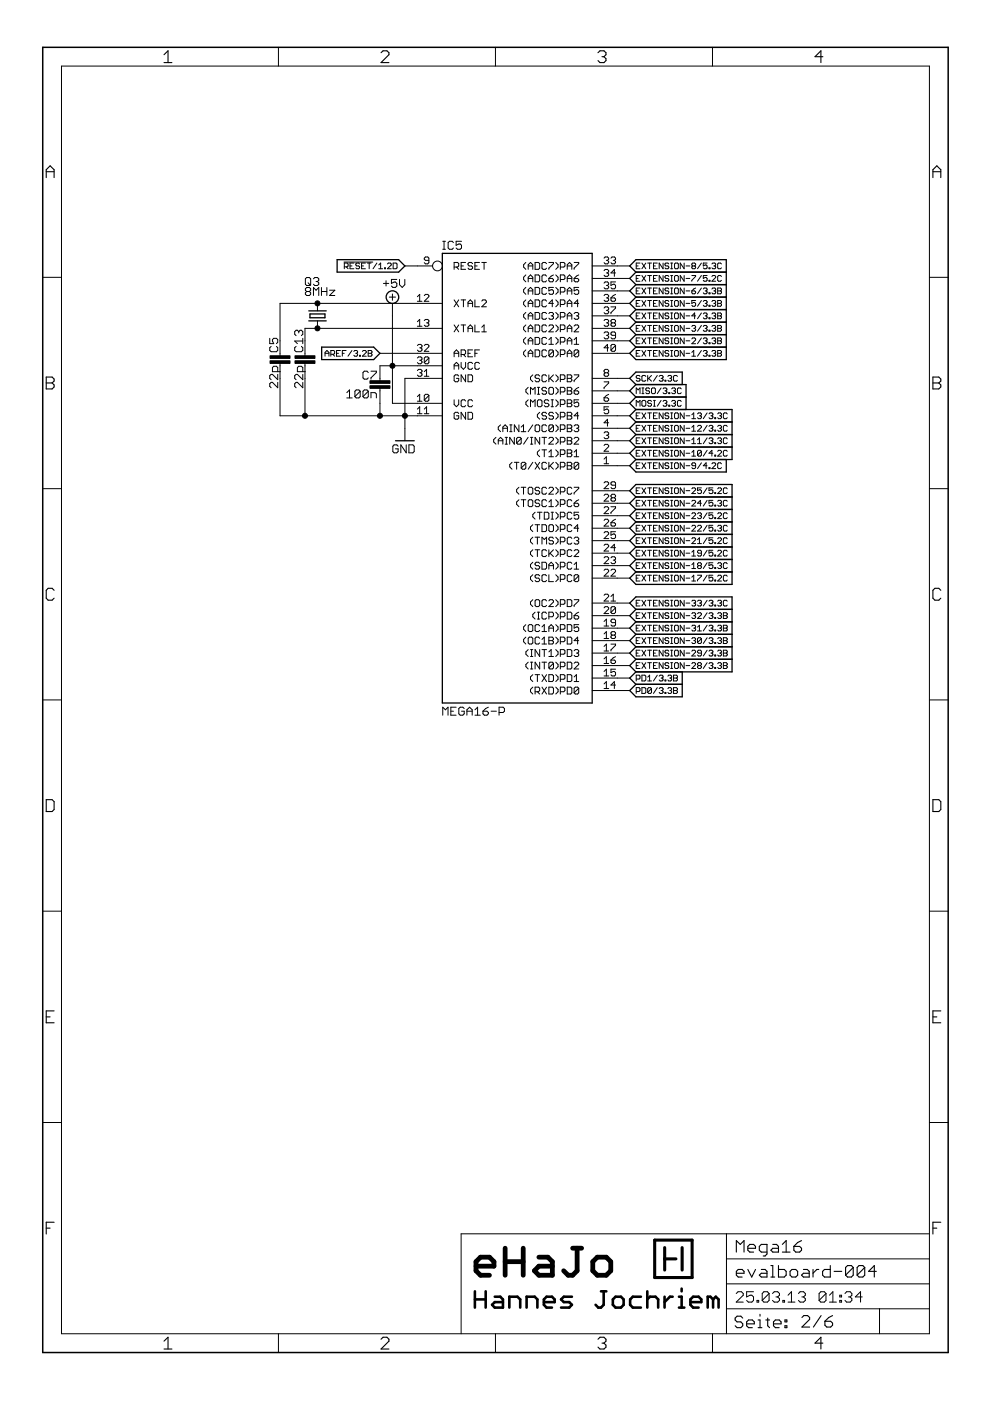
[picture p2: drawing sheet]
<svg xmlns="http://www.w3.org/2000/svg" width="210mm" height="297mm" viewBox="0 0 210 297" stroke-linecap="round" stroke-linejoin="round" font-family="sans-serif">
<g fill="#000" stroke="#000" stroke-width=".21">
<path d="M13 14v268.8zM59 10v4zM105 10v4zM151.1 10v4zM13 14h184.1zM9.1 58.8h3.9zM64.7 59.1l.3-.3zM65 58.8h.6zM65.3 60l.6 .5zM65.6 58.8l.3 .3zM65.9 59.1v1.2zM66.5 59.1l.2-.3z"/>
<path d="M66.7 58.8h.6zM67.3 58.8l.3 .3zM67 59.7h.3zM67.3 59.7l.3 .3zM67.6 59.1v.3zM67.3 59.7l.3-.3zM67.6 60v.3zM72.9 55.6h6.1zM73 55.8v1.2zM73 55.8h.6zM73.4 56.6l.4 .4zM73.6 55.8l.2 .2z"/>
<path d="M73 56.6h.6zM73.8 56v.4zM73.8 56.4l-.2 .2zM74.2 55.8v1.2zM74.2 57h.8zM74.2 56.4h.4zM74.2 55.8h.8zM75.4 56v.2zM75.4 56.2l.2 .2zM75.4 56l.2-.2zM75.6 56.4h.5zM75.4 56.8l.2 .2z"/>
<path d="M75.6 55.8h.5zM76.1 56.4l.1 .2zM75.6 57h.5zM76.1 55.8l.1 .2zM76.2 56.6v.2zM76.2 56.8l-.1 .2zM76.7 55.8v1.2zM76.7 57h.8zM76.7 56.4h.4zM76.7 55.8h.8zM77.9 55.8h.8zM78.3 55.8v1.2z"/>
<path d="M79.9 55.8l-.8 1.2zM80.3 56.2l.4-.4zM80.3 57h.8zM80.7 55.8v1.2zM81.5 56.8v.2zM81.5 56.8h.2zM81.7 56.8v.2zM81.5 57h.2zM81.9 59.5v1.1zM82.1 57l.9-.8zM82.3 55.8l-.2 .2zM82.3 55.8h.4z"/>
<path d="M82.1 57h.9zM83 56v.2zM82.7 55.8l.3 .2zM83 59.2v.9zM83.4 55.8v1.2zM83.4 57h.6zM83.6 59.8h.2zM83.8 59.8l.3 .3zM84 57l.2-.2zM83.4 55.8h.6zM83 59.2h1.1zM84.2 56v.8z"/>
<path d="M84 55.8l.2 .2zM84.7 59.2v1.2zM88.5 56.4h3.2zM85.9 56.4h2.6zM90 55.7l.2 .2zM90 54.7v.3zM90 55l.2 .2zM90.2 55.9h.5zM90.2 54.5l-.2 .2zM90.2 55.2h.7zM90.9 55.7l-.2 .2zM90.2 54.5h.5z"/>
<path d="M90.9 54.7v1zM90.7 54.5l.2 .2zM93.9 52.9h.5zM93.9 51.2h.5zM94.1 51.2v1.7zM95 51.4v1.2zM95 52.6l.3 .3zM95.3 51.2l-.3 .2zM95.3 52.9h.6zM95.3 51.2h.6zM95.9 52.9l.2-.3zM95.9 51.2l.2 .2z"/>
<path d="M96.3 55.6v1.5zM96.3 55.6h.7zM96.7 51.2v.8zM96.7 52l.6-.3zM96.8 56.6l.5 .5zM96.7 52.6l.3 .3zM97 55.6l.3 .3zM96.3 56.6h.7zM97.3 55.9v.5zM97.3 56.4l-.3 .2zM97.3 51.7h.3zM97.6 51.7l.3 .3z"/>
<path d="M97 52.9h.6zM97.8 55.6v1.5zM97.8 57.1h.9zM97.8 56.4h.5zM96.7 51.2h1.2zM97.9 52v.6zM97.6 52.9l.3-.3zM97.8 55.6h.9zM99.2 55.9v.2zM99.2 56.1l.3 .3zM99.5 55.6l-.3 .3zM99.5 56.4h.4z"/>
<path d="M99.2 56.9l.3 .2zM99.5 55.6h.4zM99.9 56.4l.3 .2zM99.5 57.1h.4zM99.9 55.6l.3 .3zM100.2 56.6v.3zM100.2 56.9l-.3 .2zM100.7 55.6v1.5zM100.7 57.1h1zM100.7 56.4h.5zM100.7 55.6h1zM102.1 55.6h1z"/>
<path d="M102.6 55.6v1.5zM111 56.1v.5zM111.5 55.6l-.5 .5zM111 58.8v.5zM111.5 58.3l-.5 .5zM111 56.6l.5 .5zM111 59.3l.5 .5zM112 56.1v1zM112 56.1l.5-.5zM112 56.4h1zM112 58.8v1zM112 58.8l.5-.5z"/>
<path d="M112 59h1zM112.5 55.6l.5 .5zM112.5 58.3l.5 .5zM113 56.1v1zM113 58.8v1zM113.5 55.6v1.5zM113.5 57.1h.7zM113.5 58.3v1.5zM113.5 59.8h.7zM114.2 57.1l.2-.2zM113.5 55.6h.7zM114.2 59.8l.2-.3z"/>
<path d="M113.5 58.3h.7zM114.4 55.9v1zM114.2 55.6l.2 .3zM114.4 58.5v1zM114.2 58.3l.2 .2zM114.9 55.9v1zM114.9 56.9l.2 .2zM114.9 58.5v1zM114.9 59.5l.2 .3zM115.1 55.6l-.2 .3zM115.1 57.1h.5zM115.1 58.3l-.2 .2z"/>
<path d="M115.1 59.8h.5zM115.1 55.6h.5zM115.6 57.1l.3-.2zM115.1 58.3h.5zM115.6 59.8l.3-.3zM115.6 55.6l.3 .3zM115.6 58.3l.3 .2zM116.4 55.6h.9zM116.4 56.9v.2zM116.4 59v.5zM116.4 59.5l.2 .3zM116.6 59.8h.5z"/>
<path d="M116.9 58.5l-.5 .5zM117.1 59.8l.2-.3zM116.4 59h.7zM117.3 55.6v.3zM116.4 56.9l.9-1zM116.9 58.5l.4-.2zM117.3 59.3v.2zM117.1 59l.2 .3zM117.8 57.1l.5-.5zM117.8 59.8l.5-.5zM118.3 56.1v.5zM117.8 55.6l.5 .5z"/>
<path d="M118.3 58.8v.5zM117.8 58.3l.5 .5zM118.8 55.6v1.5zM118.8 55.6h.7zM118.8 58.3v1.5zM118.8 58.3h.7zM119.5 55.6l.3 .3zM118.8 56.6h.7zM119.5 58.3l.3 .2zM118.8 59.3h.7zM119.8 55.9v.5zM119.8 56.4l-.3 .2z"/>
<path d="M119.8 58.5v.5zM119.8 59l-.3 .3zM120.3 56.1v1zM120.3 56.1l.5-.5zM120.3 56.4h.9zM120.3 58.8v1zM120.3 58.8l.5-.5zM120.3 59h.9zM120.8 55.6l.4 .5zM120.8 58.3l.4 .5zM121.2 56.1v1zM121.2 58.8v1z"/>
<path d="M121.7 55.6h1zM121.7 56.9v.2zM121.7 59v.5zM121.7 59.5l.3 .3zM122 59.8h.5zM122.2 58.5l-.5 .5zM122.5 59.8l.2-.3zM121.7 59h.8zM122.7 55.6v.3zM121.7 56.9l1-1zM122.2 58.5l.5-.2zM122.7 59.3v.2z"/>
<path d="M122.5 59l.2 .3zM128.3 54.5l-.2 .2zM128.3 57.1l-.2 .3zM128.3 54.5h.5zM128.1 55.7l.2 .2zM128.3 57.1h.5zM128.1 58.4l.2 .2zM128.3 59.8h.5zM128.8 54.5l.3 .2zM128.6 55.2h.2zM128.8 55.2l.3 .3zM128.3 55.9h.5z"/>
<path d="M128.8 57.1l.3 .3zM128.6 57.9h.2zM128.8 57.9l.3 .2zM128.3 58.6h.5zM128.8 59.8l.3 .2zM129.1 54.7v.3zM128.8 55.2l.3-.2zM129.1 55.5v.2zM129.1 55.7l-.3 .2zM129.1 57.4v.2zM129.1 57.6l-.3 .3zM129.1 58.1v.3z"/>
<path d="M128.8 58.6l.3-.2zM129.8 54.5l-.3 .2zM129.5 57.9h1zM129.5 59.8v.7zM129.8 54.5h.5zM129.5 55.7l.3 .2zM130.3 54.5l.2 .2zM130 55.2h.3zM130.3 55.2l.2 .3zM129.8 55.9h.5zM130.3 57.1v1.5zM130.3 57.1l-.8 .8z"/>
<path d="M130.5 54.7v.3zM130.3 55.2l.2-.2zM130.5 55.5v.2zM130.5 55.7l-.2 .2zM129.5 59.8h1zM125.6 56.4h5.3zM125.6 59h5.3zM130.9 56.4h2.6zM130.9 59h2.6zM134.9 55.8v1.2zM134.9 57h.8zM134.9 56.4h.4z"/>
<path d="M134.9 58.4v1.2zM134.9 59.6h.8zM134.9 59h.4zM134.9 55.8h.8zM134.9 58.4h.8zM136.1 55.8l.8 1.2zM136.1 58.4l.8 1.2zM136.9 55.8l-.8 1.2zM136.9 58.4l-.8 1.2zM137.3 55.8h.8zM137.3 58.4h.8zM137.7 55.8v1.2z"/>
<path d="M137.7 58.4v1.2zM138.6 55.8v1.2zM138.6 57h.8zM138.6 56.4h.4zM138.6 58.4v1.2zM138.6 59.6h.8zM138.6 59h.4zM138.6 55.8h.8zM138.6 58.4h.8zM139.8 55.8v1.2zM139.8 55.8l.8 1.2zM139.8 58.4v1.2z"/>
<path d="M139.8 58.4l.8 1.2zM140.6 55.8v1.2zM140.6 58.4v1.2zM141 56v.2zM141 56.2l.2 .2zM141 58.6v.2zM141 58.8l.2 .2zM141 56l.2-.2zM141.2 56.4h.4zM141 56.8l.2 .2zM141 58.6l.2-.2zM141.2 59h.4z"/>
<path d="M141 59.4l.2 .2zM141.2 55.8h.4zM141.6 56.4l.2 .2zM141.2 57h.4zM141.2 58.4h.4zM141.6 59l.2 .2zM141.2 59.6h.4zM141.6 55.8l.2 .2zM141.8 56.6v.2zM141.8 56.8l-.2 .2zM141.6 58.4l.2 .2zM141.8 59.2v.2z"/>
<path d="M141.8 59.4l-.2 .2zM142.2 57h.4zM142.2 55.8h.4zM142.2 59.6h.4zM142.2 58.4h.4zM142.4 55.8v1.2zM142.4 58.4v1.2zM143 56v.8zM143 56.8l.2 .2zM143 58.6v.8zM143 59.4l.2 .2zM143.2 55.8l-.2 .2z"/>
<path d="M143.2 57h.4zM143.2 58.4l-.2 .2zM143.2 59.6h.4zM143.2 55.8h.4zM143.6 57l.2-.2zM143.2 58.4h.4zM143.6 59.6l.2-.2zM143.8 56v.8zM143.6 55.8l.2 .2zM143.8 58.6v.8zM143.6 58.4l.2 .2zM144.2 55.8v1.2z"/>
<path d="M144.2 55.8l.9 1.2zM144.2 58.4v1.2zM144.2 58.4l.9 1.2zM145.1 55.8v1.2zM145.1 58.4v1.2zM145.5 56.4h.8zM145.5 59h.8zM146.7 56l.2-.2zM146.7 56.6v.2zM146.9 56.4l-.2 .2zM146.7 56v.2zM146.7 58.4h.8z"/>
<path d="M146.7 59.4v.2zM146.9 55.8h.4zM146.7 56.8l.2 .2zM146.7 56.2l.2 .2zM146.9 56.4h.4zM147.3 55.8l.2 .2zM147.3 56.4l.2 .2zM146.9 57h.4zM147.5 56v.2zM147.5 56.2l-.2 .2zM147.5 56.6v.2zM147.3 57l.2-.2z"/>
<path d="M147.5 58.4v.2zM147.5 58.6l-.8 .8zM148.7 55.8l-.8 1.2zM148.7 58.4l-.8 1.2zM149.1 55.8v.6zM149.1 56.4l.4-.2zM149.1 58.4v.6zM149.1 59l.4-.2zM149.1 56.8l.2 .2zM149.1 59.4l.2 .2zM149.5 56.2h.2zM149.5 58.8h.2z"/>
<path d="M149.7 56.2l.2 .2zM149.3 57h.4zM149.7 58.8l.2 .2zM149.3 59.6h.4zM149.1 55.8h.8zM149.9 56.4v.4zM149.7 57l.2-.2zM149.1 58.4h.8zM149.9 59v.4zM149.7 59.6l.2-.2zM150.3 56.8v.2zM150.3 56.8h.2z"/>
<path d="M150.3 59.4v.2zM150.3 59.4h.2zM150.5 56.8v.2zM150.3 57h.2zM150.5 59.4v.2zM150.3 59.6h.2zM150.9 56l.2-.2zM150.9 59.6l.8-.8zM151.1 55.8h.5zM150.9 56.8l.2 .2zM150.9 58.6l.2-.2zM151.6 55.8l.1 .2z"/>
<path d="M151.3 56.4h.3zM151.6 56.4l.1 .2zM151.1 57h.5zM151.1 58.4h.5zM151.7 56v.2zM151.7 56.2l-.1 .2zM151.7 56.6v.2zM151.6 57l.1-.2zM150.9 59.6h.8zM151.7 58.6v.2zM151.6 58.4l.1 .2zM152.2 56v.8z"/>
<path d="M152.2 56.8l.2 .2zM152.2 58.6v.8zM152.2 59.4l.2 .2zM152.4 55.8l-.2 .2zM152.4 57h.4zM152.4 58.4l-.2 .2zM152.4 59.6h.4zM152.4 55.8h.4zM152.8 57l.2-.2zM152.4 58.4h.4zM152.8 59.6l.2-.2zM152.8 55.8l.2 .2z"/>
<path d="M152.8 58.4l.2 .2zM197.1 58.8h3.9zM57.2 79.6v.6zM57.2 73.7v.6zM57.2 74.3l.3 .3zM57.2 71.7v1.2zM57.2 72.9h.8zM57.2 79.6l.3-.2zM57.2 73.7l.3-.3zM57.5 74.6h1.1zM57.5 79.4h.3zM57.8 77.9v.9z"/>
<path d="M57.8 77.9l.2-.2zM57.8 72v.3zM57.8 72l.2-.3zM58 77.7h.6zM57.8 72.3l.2 .6zM58 71.7h.6zM58.6 77.7l.3 .2zM58.6 74.6l.3-.3zM58.6 71.7l.3 .3zM58.9 79.4v1.1zM58.9 77.9v.9zM58.9 73.7v.6z"/>
<path d="M58.6 73.4l.3 .3zM58.9 72v.6zM58.9 72.6l-.3 .3zM59.4 72.3v2.6zM59.4 74.9v.5zM59.4 77v.6zM59.4 64.3v8zM57.8 78.8h1.7zM62.5 79.6v.6zM62.5 73.7v.6zM62.5 74.3l.3 .3zM62.5 72.3h1.7z"/>
<path d="M62.5 70.3v.6zM62.5 70.3l.3-.3zM62.5 79.6l.3-.2zM62.5 73.7l.3-.3zM62.8 74.6h1.1zM62.5 70.9l.3 .3zM62.8 70h.3zM62.8 79.4h.3zM63.1 77.9v.9zM63.1 77.9l.3-.2zM62.5 72.3l.6 .6zM63.1 70l.3 .3z"/>
<path d="M63.4 77.7h.5zM63.4 70.3v.3zM63.6 70l-.2 .3zM63.6 70h.3zM63.9 77.7l.3 .2zM63.9 74.6l.3-.3zM63.9 70l.3 .3zM64.2 79.4v1.1zM64.2 77.9v.9zM64.2 73.7v.6zM63.9 73.4l.3 .3zM64.2 71.7v1.2z"/>
<path d="M64.2 70.3v.6zM64.2 70.9l-.3 .3zM64.7 72.3v2.6zM64.7 74.9v.5zM64.7 77v.6zM64.7 69.6v2.7zM64.7 61.2l.3-.2zM64.7 62.1v.3zM64.7 62.1l.3-.3zM64.7 61.2v.3zM63.1 78.8h1.6zM64.7 59.1v1.2z"/>
<path d="M65 61h.6zM64.7 62.4l.3 .3zM64.7 61.5l.3 .3zM65 61.8h.6zM64.7 60.3l.3 .2zM65.6 61l.3 .2zM65.6 61.8l.3 .3zM65 62.7h.6zM65 60.5h.6zM65.9 61.2v.3zM65.9 61.5l-.3 .3zM65.9 62.1v.3z"/>
<path d="M65.9 62.4l-.3 .3zM65.6 60.5l.3-.2zM66.5 61v1.7zM66.5 61l.5 .5zM66.5 60.3l.2 .2zM67 61.5l.6-.5zM66.7 60.5h.6zM67.3 64.3v1.6zM67.3 68v1.6zM67.3 64.3h21.2zM59.4 64.3h7.9zM64.7 69.6h2.6z"/>
<path d="M67.6 61v1.7zM67.6 60.3l-.3 .2zM68.2 61v1.7zM68.2 61.8h1.1zM68.9 74.7v.8zM68.9 74.7l.4-.4zM68.9 74.9h.8zM69.3 61v1.7zM69.3 74.3l.4 .4zM69.7 74.7v.8zM69.9 61.5h1.1zM69.9 62.7h1.1z"/>
<path d="M70.1 74.3v1.2zM70.1 74.3h.7zM70.5 75.1l.4 .4zM70.8 74.3l.1 .2zM70.1 75.1h.7zM70.9 74.5v.4zM70.9 74.9l-.1 .2zM71 61.5l-1.1 1.2zM71.4 74.3v1.2zM71.4 75.5h.8zM71.4 74.9h.4zM71.4 74.3h.8z"/>
<path d="M72.6 74.3v1.2zM72.6 74.3h.8zM72.6 74.9h.4zM74.6 74.3l-.8 1.2zM75 74.5l.2-.2zM75.2 74.3h.4zM75 75.3l.2 .2zM75.6 74.3l.2 .2zM75.4 74.9h.2zM75.6 74.9l.2 .2zM75.2 75.5h.4zM75.8 74.5v.2z"/>
<path d="M75.8 74.7l-.2 .2zM75.8 75.1v.2zM75.8 75.3l-.2 .2zM76.2 75.3v.2zM76.2 75.3h.2zM76.4 75.3v.2zM76.2 75.5h.2zM76.8 75.5l.9-.8zM77 79v1.1zM76.8 74.5l.2-.2zM77.2 78.7l-.2 .3zM77 74.3h.4z"/>
<path d="M76.8 75.5h.9zM77.7 74.5v.2zM77.4 74.3l.3 .2zM77.2 78.7h.6zM78.1 74.3v1.2zM78.1 74.3h.6zM78.1 74.9h.6zM77.8 78.7l.3 .3zM78.7 78.7h1.1zM78.7 74.3l.2 .2zM78.7 74.9l.2 .2zM78.1 75.5h.6z"/>
<path d="M78.9 74.5v.2zM78.9 74.7l-.2 .2zM78.9 75.1v.2zM78.9 75.3l-.2 .2zM79.8 78.7v.3zM78.7 80.1l1.1-1.1zM80.6 77.6v2.6zM81.3 60.1h1.1zM82.5 63h1.4zM83 60.1l.6-.3zM83.2 64.3v2.7zM83.2 62.3v1.4z"/>
<path d="M83.2 67v10.6zM80.6 77.6h2.6zM83 60.6l.3 .3zM83.3 60.9h.5zM84.1 60.1v.5zM84.1 60.6l-.3 .3zM84.7 60.4l.6 .5zM85.8 60.4l-.5 .5zM85.8 59.2v1.2zM88.5 78.6l.3-.3zM88.5 75.9l.3-.2zM88.5 73.3l.3-.3z"/>
<path d="M88.5 68.2l.5-.5zM88.5 69.2h1zM88.5 62.9l.5-.5zM88.5 63.9h1zM88.5 77.6h5.3zM88.5 74.9h5.3zM88.5 69.6h5.3zM88.5 64.3h5.3zM67.3 69.6h21.2zM83.2 77.6h5.3zM80.6 74.9h7.9zM88.8 78.3h.4z"/>
<path d="M88.5 79.5l.3 .3zM88.8 75.7h.4zM88.5 76.9l.3 .2zM88.8 73h.4zM88.5 74.2l.3 .3zM89 67.7v1.5zM89 62.4v1.5zM89.2 78.3l.3 .3zM89 79h.2zM89.2 79l.3 .3zM88.8 79.8h.4zM89.2 75.7l.3 .2z"/>
<path d="M89 76.4h.2zM89.2 76.4l.3 .2zM88.8 77.1h.4zM89.2 73l.3 .3zM89 73.7h.2zM89.2 73.7l.3 .3zM88.8 74.5h.4zM89.5 78.6v.2zM89.2 79l.3-.2zM89.5 79.3v.2zM89.5 79.5l-.3 .3zM89.5 75.9v.3z"/>
<path d="M89.2 76.4l.3-.2zM89.5 76.6v.3zM89.5 76.9l-.3 .2zM89.5 73.3v.2zM89.2 73.7l.3-.2zM89.5 74v.2zM89.5 74.2l-.3 .3zM90 78.8l.4-.5zM90 79.8h.9zM90 75.9v1zM90 75.9l.2-.2zM90 76.9l.9-1z"/>
<path d="M90 74.5l.9-1zM90 68l.2-.3zM90 63.9l.9-1zM90.2 75.7h.5zM90 76.9l.2 .2zM90 73.3l.2-.3zM90.2 67.7h.5zM90 68.9l.2 .3zM90.2 62.4l-.2 .3zM90.4 78.3v1.5zM90.7 75.7l.2 .2zM90.2 77.1h.5z"/>
<path d="M90.2 73h.5zM90.7 67.7l.2 .3zM90.4 68.5h.3zM90.7 68.5l.2 .2zM90.2 69.2h.5zM90.2 62.4h.5zM90.9 75.9v1zM90.9 76.9l-.2 .2zM90 74.5h.9zM90.9 73.3v.2zM90.7 73l.2 .3zM90.9 68v.2z"/>
<path d="M90.9 68.2l-.2 .3zM90.9 68.7v.2zM90.9 68.9l-.2 .3zM90 63.9h.9zM90.9 62.7v.2zM90.7 62.4l.2 .3zM96.3 79.7v1zM96.3 77.3v1zM96.3 77.3l.5-.5zM96.3 77.6h1zM96.3 74.7v.9zM96.3 74.7l.5-.5z"/>
<path d="M96.3 74.9h1zM96.3 68.9l1 1.5zM96.3 63.6l1 1.4zM96.5 79.5l-.2 .2zM96.8 76.8l.5 .5zM96.8 74.2l.5 .5zM96.5 79.5h.5zM97 79.5l.3 .2zM97.3 77.3v1zM97.3 74.7v.9zM97.3 68.9l-1 1.5zM97.3 63.6l-1 1.4z"/>
<path d="M97.8 79.5l.9 1.4zM97.8 76.8v1zM97.8 77.8l.5 .5zM97.8 74.2v1.4zM97.8 74.2h.7zM97.8 68.9h.9zM97.8 63.6h.9zM98.7 77.8l-.4 .5zM98.3 75.2l.4 .4zM98.3 68.9v1.5zM98.3 63.6v1.4zM98.5 74.2l.2 .2z"/>
<path d="M97.8 75.2h.7zM98.7 76.8v1zM98.7 74.4v.5zM98.7 74.9l-.2 .3zM99.2 79.5v1.4zM99.2 77.1v.9zM99.2 78l.3 .3zM99.2 74.2v1.4zM99.2 75.6h1zM99.2 74.9h.5zM99.2 69.4v1zM99.2 69.4l.5-.5z"/>
<path d="M99.2 69.6h1zM99.2 64.1v.9zM99.2 64.1l.5-.5zM99.2 64.3h1zM99.5 76.8l-.3 .3zM99.5 78.3h.4zM99.7 68.9l.5 .5zM99.7 63.6l.5 .5zM99.2 79.5h.7zM99.5 76.8h.4zM99.9 78.3l.3-.3zM99.9 79.5l.3 .2z"/>
<path d="M99.9 76.8l.3 .3zM99.2 74.2h1zM100.2 69.4v1zM100.2 64.1v.9zM100.7 77.1v.9zM100.7 78l.2 .3zM100.7 74.2v1.4zM100.7 74.2h1zM100.7 74.9h.5zM100.7 68.9v1.5zM100.7 70.4h1zM100.7 63.6v1.4z"/>
<path d="M100.7 65h1zM100.9 76.8l-.2 .3zM100.9 78.3h.5zM100.9 76.8h.5zM101.4 78.3l.3-.3zM101.4 76.8l.3 .3zM102.1 69.4l.5-.5zM102.1 70.4h1zM102.1 65l1-.9zM102.4 63.6l-.3 .2zM102.6 68.9v1.5zM102.4 63.6h.5z"/>
<path d="M102.1 65h1zM103.1 63.8v.3zM102.9 63.6l.2 .2zM111 61.4v.5zM111.5 60.9l-.5 .5zM111 64.1v.5zM111.5 63.6l-.5 .5zM111 66.7v.5zM111.5 66.3l-.5 .4zM111 69.4v.5zM111.5 68.9l-.5 .5zM111 72v.5z"/>
<path d="M111.5 71.5l-.5 .5zM111 74.7v.5zM111.5 74.2l-.5 .5zM111 61.9l.5 .5zM111 64.6l.5 .4zM111 67.2l.5 .5zM111 69.9l.5 .5zM111 72.5l.5 .5zM111 75.2l.5 .4zM112 61.4v1zM112 61.4l.5-.5zM112 61.7h1z"/>
<path d="M112 64.1v.9zM112 64.1l.5-.5zM112 64.3h1zM112 66.7v1zM112 66.7l.5-.4zM112 67h1zM112 69.4v1zM112 69.4l.5-.5zM112 69.6h1zM112 72v1zM112 72l.5-.5zM112 72.3h1z"/>
<path d="M112 74.7v.9zM112 74.7l.5-.5zM112 74.9h1zM112.5 60.9l.5 .5zM112.5 63.6l.5 .5zM112.5 66.3l.5 .4zM112.5 68.9l.5 .5zM112.5 71.5l.5 .5zM112.5 74.2l.5 .5zM112.5 80l.5-.5zM113 61.4v1zM113 64.1v.9z"/>
<path d="M113 66.7v1zM113 69.4v1zM113 72v1zM113 74.7v.9zM113.5 60.9v1.5zM113.5 62.4h.7zM113.5 63.6v1.4zM113.5 65h.7zM113.5 66.3v1.4zM113.5 67.7h.7zM113.5 68.9v1.5zM113.5 70.4h.7z"/>
<path d="M113.5 71.5v1.5zM113.5 73h.7zM113.5 74.2v1.4zM113.5 75.6h.7zM113.5 79.7v.3zM113.5 80l.2 .2zM113.7 79.5l-.2 .2zM114.2 62.4l.2-.2zM113.5 60.9h.7zM114.2 65l.2-.2zM113.5 63.6h.7zM114.2 67.7l.2-.2z"/>
<path d="M113.5 66.3h.7zM114.2 70.4l.2-.3zM113.5 68.9h.7zM114.2 73l.2-.3zM113.5 71.5h.7zM114.2 75.6l.2-.2zM113.5 74.2h.7zM113.7 79.5h.5zM114.4 61.2v1zM114.2 60.9l.2 .3zM114.4 63.8v1zM114.2 63.6l.2 .2z"/>
<path d="M114.4 66.5v1zM114.2 66.3l.2 .2zM114.4 69.1v1zM114.2 68.9l.2 .2zM114.4 71.8v.9zM114.2 71.5l.2 .3zM114.4 74.4v1zM114.2 74.2l.2 .2zM114.2 79.5l.2 .2zM114.9 61.2v1zM114.9 62.2l.2 .2zM114.9 63.8v1z"/>
<path d="M114.9 64.8l.2 .2zM114.9 66.5v1zM114.9 67.5l.2 .2zM114.9 69.1v1zM114.9 70.1l.2 .3zM114.9 71.8v.9zM114.9 72.7l.2 .3zM114.9 74.4v1zM114.9 75.4l.2 .2zM114.9 79.7v1zM115.1 60.9l-.2 .3zM115.1 62.4h.5z"/>
<path d="M115.1 63.6l-.2 .2zM115.1 65h.5zM115.1 66.3l-.2 .2zM115.1 67.7h.5zM115.1 68.9l-.2 .2zM115.1 70.4h.5zM115.1 71.5l-.2 .3zM115.1 73h.5zM115.1 74.2l-.2 .2zM115.1 75.6h.5zM115.1 79.5l-.2 .2zM115.1 60.9h.5z"/>
<path d="M115.6 62.4l.3-.2zM115.1 63.6h.5zM115.6 65l.3-.2zM115.1 66.3h.5zM115.6 67.7l.3-.2zM115.1 68.9h.5zM115.6 70.4l.3-.3zM115.1 71.5h.5zM115.6 73l.3-.3zM115.1 74.2h.5zM115.6 75.6l.3-.2zM115.1 79.5h.5z"/>
<path d="M115.6 60.9l.3 .3zM115.6 63.6l.3 .2zM115.6 66.3l.3 .2zM115.6 68.9l.3 .2zM115.6 71.5l.3 .3zM115.6 74.2l.3 .2zM115.6 79.5l.3 .2zM116.4 60.9v.8zM116.4 61.7l.5-.3zM116.4 64.3h.9zM116.6 66.3l-.2 .2zM116.4 70.4l.9-1z"/>
<path d="M116.4 72l.5-.5zM116.4 73h.9zM116.4 74.4v1zM116.4 74.4l.2-.2zM116.4 75.4l.9-1zM116.4 79.5v1.4zM116.4 62.2l.2 .2zM116.6 66.3h.5zM116.4 67.5l.2 .2zM116.6 68.9l-.2 .2zM116.6 74.2h.5zM116.4 75.4l.2 .2z"/>
<path d="M116.9 61.4h.2zM116.9 71.5v1.5zM117.1 61.4l.2 .3zM116.6 62.4h.5zM117.1 63.6v1.4zM117.1 63.6l-.7 .7zM117.1 66.3l.2 .2zM116.9 67h.2zM117.1 67l.2 .2zM116.6 67.7h.5zM116.6 68.9h.5zM117.1 74.2l.2 .2z"/>
<path d="M116.6 75.6h.5zM116.4 60.9h.9zM117.3 61.7v.5zM117.1 62.4l.2-.2zM117.3 66.5v.2zM117.3 66.7l-.2 .3zM117.3 67.2v.3zM117.1 67.7l.2-.2zM116.4 70.4h.9zM117.3 69.1v.3zM117.1 68.9l.2 .2zM117.3 74.4v1z"/>
<path d="M117.3 75.4l-.2 .2zM117.8 62.4l.5-.5zM117.8 65l.5-.4zM117.8 67.7l.5-.5zM117.8 70.4l.5-.5zM117.8 73l.5-.5zM117.8 75.6l.5-.4zM118.3 61.4v.5zM117.8 60.9l.5 .5zM118.3 64.1v.5zM117.8 63.6l.5 .5zM118.3 66.7v.5z"/>
<path d="M117.8 66.3l.5 .4zM118.3 69.4v.5zM117.8 68.9l.5 .5zM118.3 72v.5zM117.8 71.5l.5 .5zM118.3 74.7v.5zM117.8 74.2l.5 .5zM117.8 79.5l.5 .5zM118.8 60.9v1.5zM118.8 60.9h.7zM118.8 63.6v1.4zM118.8 63.6h.7z"/>
<path d="M118.8 66.3v1.4zM118.8 66.3h.7zM118.8 68.9v1.5zM118.8 68.9h.7zM118.8 71.5v1.5zM118.8 71.5h.7zM118.8 74.2v1.4zM118.8 74.2h.7zM118.8 79.5h.7zM119.5 60.9l.3 .3zM118.8 61.9h.7zM119.5 63.6l.3 .2z"/>
<path d="M118.8 64.6h.7zM119.5 66.3l.3 .2zM118.8 67.2h.7zM119.5 68.9l.3 .2zM118.8 69.9h.7zM119.5 71.5l.3 .3zM118.8 72.5h.7zM119.5 74.2l.3 .2zM118.8 75.2h.7zM119.5 79.5l.3 .2zM119.8 61.2v.5zM119.8 61.7l-.3 .2z"/>
<path d="M119.8 63.8v.5zM119.5 64.6l.3-.3zM119.8 66.5v.5zM119.8 67l-.3 .2zM119.8 69.1v.5zM119.8 69.6l-.3 .3zM119.8 71.8v.5zM119.8 72.3l-.3 .2zM119.8 74.4v.5zM119.8 74.9l-.3 .3zM119.8 79.7v.5zM120.3 61.4v1z"/>
<path d="M120.3 61.4l.5-.5zM120.3 61.7h.9zM120.3 64.1v.9zM120.3 64.1l.5-.5zM120.3 64.3h.9zM120.3 66.7v1zM120.3 66.7l.5-.4zM120.3 67h.9zM120.3 69.4v1zM120.3 69.4l.5-.5zM120.3 69.6h.9zM120.3 72v1z"/>
<path d="M120.3 72l.5-.5zM120.3 72.3h.9zM120.3 74.7v.9zM120.3 74.7l.5-.5zM120.3 74.9h.9zM120.3 79.5h.7zM120.8 60.9l.4 .5zM120.8 63.6l.4 .5zM120.8 66.3l.4 .4zM120.8 68.9l.4 .5zM120.8 71.5l.4 .5zM120.8 74.2l.4 .5z"/>
<path d="M121 79.5l.2 .2zM121.2 61.4v1zM121.2 64.1v.9zM121.2 66.7v1zM121.2 69.4v1zM121.2 72v1zM121.2 74.7v.9zM121.2 79.7v.3zM121.2 80l-.2 .2zM121.7 60.9v.8zM121.7 61.7l.5-.3zM121.7 64.3h1z"/>
<path d="M121.7 66.5l.3-.2zM121.7 70.4l1-1zM121.7 72l.5-.5zM121.7 73h1zM121.7 74.4v1zM121.7 74.4l.3-.2zM121.7 75.4l1-1zM121.7 79.5h1zM121.7 62.2l.3 .2zM122 66.3h.5zM121.7 67.5l.3 .2zM121.7 69.1l.3-.2z"/>
<path d="M122 74.2h.5zM121.7 75.4l.3 .2zM122.2 61.4h.3zM122.2 71.5v1.5zM122.5 61.4l.2 .3zM122 62.4h.5zM122.5 63.6v1.4zM122.5 63.6l-.8 .7zM122.5 66.3l.2 .2zM122.2 67h.3zM122.5 67l.2 .2zM122 67.7h.5z"/>
<path d="M122 68.9h.5zM122.5 74.2l.2 .2zM122 75.6h.5zM121.7 60.9h1zM122.7 61.7v.5zM122.7 62.2l-.2 .2zM122.7 66.5v.2zM122.7 66.7l-.2 .3zM122.7 67.2v.3zM122.7 67.5l-.2 .2zM121.7 70.4h1zM122.7 69.1v.3z"/>
<path d="M122.5 68.9l.2 .2zM122.7 74.4v1zM122.7 75.4l-.2 .2zM122.7 79.5v.2zM121.7 80.7l1-1zM128.3 59.8l-.2 .2zM128.3 62.4l-.2 .3zM128.3 65.1l-.2 .2zM128.1 68l.2-.3zM128.3 70.4l-.2 .2zM128.1 73.7h1zM128.3 78.3l-.2 .3z"/>
<path d="M128.1 79.3v.2zM128.3 79l-.2 .3zM128.1 78.6v.2zM128.1 61l.2 .2zM128.3 62.4h.5zM128.1 63.6l.2 .3zM128.3 65.1h.5zM128.1 66.3l.2 .2zM128.3 67.7h.5zM128.1 68.9l.2 .3zM128.3 70.4h.5zM128.1 71.6l.2 .2z"/>
<path d="M128.3 78.3h.5zM128.1 79.5l.2 .3zM128.1 78.8l.2 .2zM128.3 79h.5zM128.6 60.5h.2zM128.8 60.5l.3 .2zM128.3 61.2h.5zM128.8 62.4l.3 .3zM128.6 63.2h.2zM128.8 63.2l.3 .2zM128.3 63.9h.5zM128.8 65.1l.3 .2z"/>
<path d="M128.6 65.8h.2zM128.8 65.8l.3 .2zM128.3 66.5h.5zM128.8 67.7l.3 .3zM128.6 68.5h.2zM128.8 68.5l.3 .2zM128.3 69.2h.5zM128.8 70.4l.3 .2zM128.6 71.1h.2zM128.8 71.1l.3 .3zM128.3 71.8h.5zM128.8 73v1.5z"/>
<path d="M128.8 73l-.7 .7zM128.8 78.3l.3 .3zM128.8 79l.3 .3zM128.3 79.8h.5zM129.1 60v.3zM129.1 60.3l-.3 .2zM129.1 60.7v.3zM128.8 61.2l.3-.2zM129.1 62.7v.2zM129.1 62.9l-.3 .3zM129.1 63.4v.2zM128.8 63.9l.3-.3z"/>
<path d="M129.1 65.3v.3zM129.1 65.6l-.3 .2zM129.1 66v.3zM128.8 66.5l.3-.2zM129.1 68v.2zM128.8 68.5l.3-.3zM129.1 68.7v.2zM128.8 69.2l.3-.3zM129.1 70.6v.3zM128.8 71.1l.3-.2zM129.1 71.4v.2zM129.1 71.6l-.3 .2z"/>
<path d="M129.1 78.6v.2zM128.8 79l.3-.2zM129.1 79.3v.2zM129.1 79.5l-.3 .3zM129.5 60.5l.5-.2zM129.5 63.2v.4zM129.5 63.6l.3 .3zM129.5 65.1h1zM129.5 66.3v.2zM129.5 68l.3-.3zM129.5 68.7v.2zM129.8 68.5l-.3 .2z"/>
<path d="M129.5 68v.2zM129.5 71.6l.3 .2zM129.5 70.6v.3zM129.5 70.9l.3 .2zM129.5 73.3v.9zM129.5 73.3l.3-.3zM130.5 73.3l-1 .9zM129.5 61l.3 .2zM129.8 63.9h.5zM129.8 67.7h.5zM129.5 68.9l.3 .3zM129.5 68.2l.3 .3z"/>
<path d="M129.8 68.5h.5zM129.8 71.8h.5zM129.8 70.4l-.3 .2zM129.8 71.1h.7zM129.8 73h.5zM129.5 74.2l.3 .3zM130 60.3h.3zM130 62.7l-.5 .5zM130.3 60.3l.2 .2zM129.8 61.2h.5zM130.3 63.9l.2-.3zM129.5 63.2h.8z"/>
<path d="M130.3 67.7l.2 .3zM130.3 68.5l.2 .2zM129.8 69.2h.5zM130.5 71.6l-.2 .2zM129.8 70.4h.5zM130.3 73l.2 .3zM129.8 74.5h.5zM130.5 60.5v.5zM130.3 61.2l.2-.2zM130 62.7l.5-.3zM130.5 63.4v.2zM130.3 63.2l.2 .2z"/>
<path d="M130.5 65.1v.2zM130.5 65.3l-1 1zM130.5 68v.2zM130.3 68.5l.2-.3zM130.5 68.7v.2zM130.3 69.2l.2-.3zM130.5 70.6v1zM130.3 70.4l.2 .2zM130.5 73.3v.9zM130.5 74.2l-.2 .3zM125.6 61.7h5.3zM125.6 64.3h5.3z"/>
<path d="M125.6 67h5.3zM125.6 69.6h5.3zM125.6 72.3h5.3zM125.6 74.9h5.3zM130.9 61.7h2.6zM130.9 64.3h2.6zM130.9 67h2.6zM130.9 69.6h2.6zM130.9 72.3h2.6zM130.9 74.9h2.6zM134.9 79.8v.2zM134.9 61.1v1.2z"/>
<path d="M134.9 62.3h.8zM134.9 61.7h.4zM134.9 63.7v1.2zM134.9 64.9h.8zM134.9 64.3h.4zM134.9 66.4v1.2zM134.9 67.6h.8zM134.9 67h.4zM134.9 69v1.2zM134.9 70.2h.8zM134.9 69.6h.4zM134.9 71.6v1.3z"/>
<path d="M134.9 72.9h.8zM134.9 72.3h.4zM134.9 74.3v1.2zM134.9 75.5h.8zM134.9 74.9h.4zM135.1 79.6l-.2 .2zM135.1 79.6h.4zM135.5 79.6l.2 .2zM134.9 61.1h.8zM134.9 63.7h.8zM134.9 66.4h.8zM134.9 69h.8z"/>
<path d="M134.9 71.6h.8zM134.9 74.3h.8zM136.1 79.8v.8zM136.1 61.1l.8 1.2zM136.1 63.7l.8 1.2zM136.1 66.4l.8 1.2zM136.1 69l.8 1.2zM136.1 71.6l.8 1.3zM136.1 74.3l.8 1.2zM136.1 79.8l.2-.2zM136.3 79.6h.4zM136.7 79.6l.2 .2z"/>
<path d="M136.9 61.1l-.8 1.2zM136.9 63.7l-.8 1.2zM136.9 66.4l-.8 1.2zM136.9 69l-.8 1.2zM136.9 71.6l-.8 1.3zM136.9 74.3l-.8 1.2zM137.3 79.6v1.2zM137.3 61.1h.8zM137.3 63.7h.8zM137.3 66.4h.8zM137.3 69h.8zM137.3 71.6h.8z"/>
<path d="M137.3 74.3h.8zM137.7 61.1v1.2zM137.7 63.7v1.2zM137.7 66.4v1.2zM137.7 69v1.2zM137.7 71.6v1.3zM137.7 74.3v1.2zM138.6 61.1v1.2zM138.6 62.3h.8zM138.6 61.7h.4zM138.6 63.7v1.2zM138.6 64.9h.8z"/>
<path d="M138.6 64.3h.4zM138.6 66.4v1.2zM138.6 67.6h.8zM138.6 67h.4zM138.6 69v1.2zM138.6 70.2h.8zM138.6 69.6h.4zM138.6 71.6v1.3zM138.6 72.9h.8zM138.6 72.3h.4zM138.6 74.3v1.2zM138.6 75.5h.8z"/>
<path d="M138.6 74.9h.4zM138.6 61.1h.8zM138.6 63.7h.8zM138.6 66.4h.8zM138.6 69h.8zM138.6 71.6h.8zM138.6 74.3h.8zM139.8 79.8l.2-.2zM139.8 61.1v1.2zM139.8 61.1l.8 1.2zM139.8 63.7v1.2zM139.8 63.7l.8 1.2z"/>
<path d="M139.8 66.4v1.2zM139.8 66.4l.8 1.2zM139.8 69v1.2zM139.8 69l.8 1.2zM139.8 71.6v1.3zM139.8 71.6l.8 1.3zM139.8 74.3v1.2zM139.8 74.3l.8 1.2zM140 79.6h.4zM140.4 79.6l.2 .2zM140.6 79.8v.2zM140.6 61.1v1.2z"/>
<path d="M140.6 63.7v1.2zM140.6 66.4v1.2zM140.6 69v1.2zM140.6 71.6v1.3zM140.6 74.3v1.2zM141 61.3v.2zM141 61.5l.2 .2zM141 63.9v.2zM141 64.1l.2 .2zM141 66.6v.2zM141 66.8l.2 .2zM141 69.2v.2z"/>
<path d="M141 69.4l.2 .2zM141 71.9v.2zM141 72.1l.2 .2zM141 74.5v.2zM141 74.7l.2 .2zM141.2 61.1l-.2 .2zM141.2 61.7h.4zM141 62.1l.2 .2zM141.2 63.7l-.2 .2zM141.2 64.3h.4zM141 64.7l.2 .2zM141.2 66.4l-.2 .2z"/>
<path d="M141.2 67h.4zM141 67.4l.2 .2zM141.2 69l-.2 .2zM141.2 69.6h.4zM141 70l.2 .2zM141.2 71.6l-.2 .3zM141.2 72.3h.4zM141 72.7l.2 .2zM141 74.5l.2-.2zM141.2 74.9h.4zM141 75.3l.2 .2zM141.6 79.8l.2-.2z"/>
<path d="M141.2 61.1h.4zM141.6 61.7l.2 .2zM141.2 62.3h.4zM141.2 63.7h.4zM141.6 64.3l.2 .2zM141.2 64.9h.4zM141.2 66.4h.4zM141.6 67l.2 .2zM141.2 67.6h.4zM141.2 69h.4zM141.6 69.6l.2 .2zM141.2 70.2h.4z"/>
<path d="M141.2 71.6h.4zM141.6 72.3l.2 .2zM141.2 72.9h.4zM141.2 74.3h.4zM141.6 74.9l.2 .2zM141.2 75.5h.4zM141.8 79.6h.4zM141.6 61.1l.2 .2zM141.8 61.9v.2zM141.8 62.1l-.2 .2zM141.6 63.7l.2 .2zM141.8 64.5v.2z"/>
<path d="M141.8 64.7l-.2 .2zM141.6 66.4l.2 .2zM141.8 67.2v.2zM141.8 67.4l-.2 .2zM141.6 69l.2 .2zM141.8 69.8v.2zM141.8 70l-.2 .2zM141.6 71.6l.2 .3zM141.8 72.5v.2zM141.8 72.7l-.2 .2zM141.6 74.3l.2 .2zM141.8 75.1v.2z"/>
<path d="M141.8 75.3l-.2 .2zM142.2 79.6l.2 .2zM142.2 62.3h.4zM142.2 61.1h.4zM142.2 64.9h.4zM142.2 63.7h.4zM142.2 67.6h.4zM142.2 66.4h.4zM142.2 70.2h.4zM142.2 69h.4zM142.2 72.9h.4zM142.2 71.6h.4z"/>
<path d="M142.2 75.5h.4zM142.2 74.3h.4zM142.4 79.8v.2zM142.4 61.1v1.2zM142.4 63.7v1.2zM142.4 66.4v1.2zM142.4 69v1.2zM142.4 71.6v1.3zM142.4 74.3v1.2zM142.8 79.8v.8zM142.8 79.8l.2-.2zM143 61.3v.8z"/>
<path d="M143 62.1l.2 .2zM143 63.9v.8zM143 64.7l.2 .2zM143 66.6v.8zM143 67.4l.2 .2zM143 69.2v.8zM143 70l.2 .2zM143 71.9v.8zM143 72.7l.2 .2zM143 74.5v.8zM143 75.3l.2 .2zM143.2 61.1l-.2 .2z"/>
<path d="M143.2 62.3h.4zM143.2 63.7l-.2 .2zM143.2 64.9h.4zM143.2 66.4l-.2 .2zM143.2 67.6h.4zM143.2 69l-.2 .2zM143.2 70.2h.4zM143.2 71.6l-.2 .3zM143.2 72.9h.4zM143.2 74.3l-.2 .2zM143.2 75.5h.4zM143 79.6h.4z"/>
<path d="M143.4 79.6l.2 .2zM143.2 61.1h.4zM143.8 62.1l-.2 .2zM143.2 63.7h.4zM143.8 64.7l-.2 .2zM143.2 66.4h.4zM143.8 67.4l-.2 .2zM143.2 69h.4zM143.8 70l-.2 .2zM143.2 71.6h.4zM143.8 72.7l-.2 .2zM143.2 74.3h.4z"/>
<path d="M143.6 75.5l.2-.2zM143.8 61.3v.8zM143.6 61.1l.2 .2zM143.8 63.9v.8zM143.6 63.7l.2 .2zM143.8 66.6v.8zM143.6 66.4l.2 .2zM143.8 69.2v.8zM143.6 69l.2 .2zM143.8 71.9v.8zM143.6 71.6l.2 .3zM143.8 74.5v.8z"/>
<path d="M143.6 74.3l.2 .2zM144.2 61.1v1.2zM144.2 61.1l.9 1.2zM144.2 63.7v1.2zM144.2 63.7l.9 1.2zM144.2 66.4v1.2zM144.2 66.4l.9 1.2zM144.2 69v1.2zM144.2 69l.9 1.2zM144.2 71.6v1.3zM144.2 71.6l.9 1.3zM144.2 74.3v1.2z"/>
<path d="M144.2 74.3l.9 1.2zM145.1 61.1v1.2zM145.1 63.7v1.2zM145.1 66.4v1.2zM145.1 69v1.2zM145.1 71.6v1.3zM145.1 74.3v1.2zM145.5 61.7h.8zM145.5 64.3h.8zM145.5 67h.8zM145.5 69.6h.8zM145.5 72.3h.8z"/>
<path d="M145.5 74.9h.8zM146.7 61.7v.4zM146.7 62.1l.2 .2zM146.7 63.7v.6zM146.7 64.3l.4-.2zM146.7 67h.8zM146.9 69l-.2 .2zM146.7 72.9l.8-.8zM146.7 74.7l.4-.4zM146.7 75.5h.8zM146.9 62.3h.4zM146.7 64.7l.2 .2z"/>
<path d="M146.9 69h.4zM146.7 70l.2 .2zM146.9 71.6l-.2 .3zM147.1 61.3l-.4 .4zM147.1 64.1h.2zM147.1 74.3v1.2zM147.5 62.1l-.2 .2zM146.7 61.7h.6zM147.3 64.1l.2 .2zM146.9 64.9h.4zM147.3 66.4v1.2zM147.3 66.4l-.6 .6z"/>
<path d="M147.3 69l.2 .2zM147.1 69.6h.2zM147.3 69.6l.2 .2zM146.9 70.2h.4zM146.9 71.6h.4zM147.1 61.3l.4-.2zM147.5 61.9v.2zM147.3 61.7l.2 .2zM146.7 63.7h.8zM147.5 64.3v.4zM147.5 64.7l-.2 .2zM147.5 69.2v.2z"/>
<path d="M147.5 69.4l-.2 .2zM147.5 69.8v.2zM147.5 70l-.2 .2zM146.7 72.9h.8zM147.5 71.9v.2zM147.3 71.6l.2 .3zM148.7 61.1l-.8 1.2zM148.7 63.7l-.8 1.2zM148.7 66.4l-.8 1.2zM148.7 69l-.8 1.2zM148.7 71.6l-.8 1.3zM148.7 74.3l-.8 1.2z"/>
<path d="M149.3 61.1l-.2 .2zM149.3 63.7l-.2 .2zM149.3 66.4l-.2 .2zM149.3 69l-.2 .2zM149.3 71.6l-.2 .3zM149.1 74.5l.2-.2zM149.3 61.1h.4zM149.1 62.1l.2 .2zM149.3 63.7h.4zM149.1 64.7l.2 .2zM149.3 66.4h.4zM149.1 67.4l.2 .2z"/>
<path d="M149.3 69h.4zM149.1 70l.2 .2zM149.3 71.6h.4zM149.1 72.7l.2 .2zM149.3 74.3h.4zM149.1 75.3l.2 .2zM149.7 61.1l.2 .2zM149.5 61.7h.2zM149.7 61.7l.2 .2zM149.3 62.3h.4zM149.7 63.7l.2 .2zM149.5 64.3h.2z"/>
<path d="M149.7 64.3l.2 .2zM149.3 64.9h.4zM149.7 66.4l.2 .2zM149.5 67h.2zM149.7 67l.2 .2zM149.3 67.6h.4zM149.7 69l.2 .2zM149.5 69.6h.2zM149.7 69.6l.2 .2zM149.3 70.2h.4zM149.7 71.6l.2 .3zM149.5 72.3h.2z"/>
<path d="M149.7 72.3l.2 .2zM149.3 72.9h.4zM149.7 74.3l.2 .2zM149.5 74.9h.2zM149.7 74.9l.2 .2zM149.3 75.5h.4zM149.9 61.3v.2zM149.9 61.5l-.2 .2zM149.9 61.9v.2zM149.9 62.1l-.2 .2zM149.9 63.9v.2zM149.9 64.1l-.2 .2z"/>
<path d="M149.9 64.5v.2zM149.9 64.7l-.2 .2zM149.9 66.6v.2zM149.9 66.8l-.2 .2zM149.9 67.2v.2zM149.9 67.4l-.2 .2zM149.9 69.2v.2zM149.9 69.4l-.2 .2zM149.9 69.8v.2zM149.9 70l-.2 .2zM149.9 71.9v.2zM149.7 72.3l.2-.2z"/>
<path d="M149.9 72.5v.2zM149.9 72.7l-.2 .2zM149.9 74.5v.2zM149.7 74.9l.2-.2zM149.9 75.1v.2zM149.7 75.5l.2-.2zM150.3 62.1v.2zM150.3 62.1h.2zM150.3 64.7v.2zM150.3 64.7h.2zM150.3 67.4v.2zM150.3 67.4h.2z"/>
<path d="M150.3 70v.2zM150.3 70h.2zM150.3 72.7v.2zM150.3 72.7h.2zM150.3 75.3v.2zM150.3 75.3h.2zM150.5 62.1v.2zM150.3 62.3h.2zM150.5 64.7v.2zM150.3 64.9h.2zM150.5 67.4v.2zM150.3 67.6h.2z"/>
<path d="M150.5 70v.2zM150.3 70.2h.2zM150.5 72.7v.2zM150.3 72.9h.2zM150.5 75.3v.2zM150.3 75.5h.2zM150.9 61.3l.2-.2zM150.9 63.9l.2-.2zM151.1 66.4l-.2 .2zM150.9 69.2l.2-.2zM150.9 71.9l.2-.3zM150.9 74.5l.2-.2z"/>
<path d="M151.1 61.1h.5zM150.9 62.1l.2 .2zM151.1 63.7h.5zM150.9 64.7l.2 .2zM151.1 66.4h.5zM150.9 67.4l.2 .2zM151.1 69h.5zM150.9 70l.2 .2zM151.1 71.6h.5zM150.9 72.7l.2 .2zM151.1 74.3h.5zM150.9 75.3l.2 .2z"/>
<path d="M151.6 61.1l.1 .2zM151.3 61.7h.3zM151.6 61.7l.1 .2zM151.1 62.3h.5zM151.6 63.7l.1 .2zM151.3 64.3h.3zM151.6 64.3l.1 .2zM151.1 64.9h.5zM151.6 66.4l.1 .2zM151.3 67h.3zM151.6 67l.1 .2zM151.1 67.6h.5z"/>
<path d="M151.6 69l.1 .2zM151.3 69.6h.3zM151.6 69.6l.1 .2zM151.1 70.2h.5zM151.6 71.6l.1 .3zM151.3 72.3h.3zM151.6 72.3l.1 .2zM151.1 72.9h.5zM151.6 74.3l.1 .2zM151.3 74.9h.3zM151.6 74.9l.1 .2zM151.1 75.5h.5z"/>
<path d="M151.7 61.3v.2zM151.7 61.5l-.1 .2zM151.7 61.9v.2zM151.7 62.1l-.1 .2zM151.7 63.9v.2zM151.7 64.1l-.1 .2zM151.7 64.5v.2zM151.7 64.7l-.1 .2zM151.7 66.6v.2zM151.7 66.8l-.1 .2zM151.7 67.2v.2zM151.7 67.4l-.1 .2z"/>
<path d="M151.7 69.2v.2zM151.7 69.4l-.1 .2zM151.7 69.8v.2zM151.7 70l-.1 .2zM151.7 71.9v.2zM151.6 72.3l.1-.2zM151.7 72.5v.2zM151.7 72.7l-.1 .2zM151.7 74.5v.2zM151.7 74.7l-.1 .2zM151.7 75.1v.2zM151.7 75.3l-.1 .2z"/>
<path d="M152.2 61.1v1.2zM152.2 61.1h.6zM152.2 61.7h.6zM152.2 63.7v1.2zM152.2 63.7h.6zM152.2 64.3h.6zM152.2 66.4v1.2zM152.2 66.4h.6zM152.2 67h.6zM152.2 69v1.2zM152.2 69h.6zM152.2 69.6h.6z"/>
<path d="M152.2 71.6v1.3zM152.2 71.6h.6zM152.2 72.3h.6zM152.2 74.3v1.2zM152.2 74.3h.6zM152.2 74.9h.6zM152.8 61.1l.2 .2zM152.8 61.7l.2 .2zM152.2 62.3h.6zM152.8 63.7l.2 .2zM152.8 64.3l.2 .2zM152.2 64.9h.6z"/>
<path d="M152.8 66.4l.2 .2zM152.8 67l.2 .2zM152.2 67.6h.6zM152.8 69l.2 .2zM152.8 69.6l.2 .2zM152.2 70.2h.6zM152.8 71.6l.2 .3zM152.8 72.3l.2 .2zM152.2 72.9h.6zM152.8 74.3l.2 .2zM152.8 74.9l.2 .2zM152.2 75.5h.6z"/>
<path d="M153 61.3v.2zM153 61.5l-.2 .2zM153 61.9v.2zM153 62.1l-.2 .2zM153 63.9v.2zM153 64.1l-.2 .2zM153 64.5v.2zM153 64.7l-.2 .2zM153 66.6v.2zM153 66.8l-.2 .2zM153 67.2v.2zM153 67.4l-.2 .2z"/>
<path d="M153 69.2v.2zM153 69.4l-.2 .2zM153 69.8v.2zM153 70l-.2 .2zM153 71.9v.2zM152.8 72.3l.2-.2zM153 72.5v.2zM153 72.7l-.2 .2zM153 74.5v.2zM152.8 74.9l.2-.2zM153 75.1v.2zM152.8 75.5l.2-.2z"/>
<path d="M57.2 81.4v.5zM57.2 81.9l.3 .3zM57.2 80.2l.3 .3zM57.5 81.1l-.3 .3zM57.5 81.1h.3zM58.9 81.1v1.1zM57.8 81.1l1.1 1.1zM57.8 79.4l1.1 1.1zM59.4 77.6v2.6zM59.4 80.2v8zM59.4 88.2h5.3zM62.5 81.4v.5z"/>
<path d="M62.5 81.9l.3 .3zM62.5 80.2l.3 .3zM62.8 81.1l-.3 .3zM62.8 81.1h.3zM64.2 81.1v1.1zM63.1 81.1l1.1 1.1zM63.1 79.4l1.1 1.1zM64.7 77.6v2.6zM64.7 88.2h15.9zM64.7 80.2v8zM73.5 83.2l.6-.5zM73.5 84.4h1.2z"/>
<path d="M74.1 82.7v1.7zM75.2 83v1.1zM75.2 83l.3-.3zM76.4 83l-1.2 1.1zM75.5 82.7h.6zM75.2 84.1l.3 .3zM76.1 82.7l.3 .3zM75.5 84.4h.6zM76.4 83v1.1zM76.4 84.1l-.3 .3zM77 83v1.1zM77 83l.2-.3z"/>
<path d="M78.1 83l-1.1 1.1zM77 80.1l.2 .3zM77.2 82.7h.6zM77 84.1l.2 .3zM77.2 80.4h.6zM77.8 82.7l.3 .3zM77.2 84.4h.6zM77.8 80.4l.3-.3zM78.1 83v1.1zM78.1 84.1l-.3 .3zM78.7 83.2v1.2zM78.7 83.2h.8z"/>
<path d="M78.7 80.1v.3zM79.5 83.2l.3 .3zM79.8 83.5v.9zM80.6 82.9v2.6zM80.6 80.2v.5zM80.6 82.3v.6zM80.6 88.2h5.3zM80.6 85.5v2.7zM83.2 77.6v7.9zM83.3 94.6v1.1zM83.3 95.7l.3 .3zM83.6 94.3l-.3 .3z"/>
<path d="M83.6 96h.5zM83.6 94.3h.5zM84.1 96l.3-.3zM84.1 94.3l.3 .3zM84.4 95.2v.5zM83.8 95.2h.6zM85 94.3v1.7zM85 94.3l1.1 1.7zM85.9 90.8v2.6zM85.9 88.2h2.6zM85.9 88.2v2.6zM85.9 80.2v8z"/>
<path d="M86.1 94.3v1.7zM86.7 94.3v1.7zM86.7 96h.8zM87.5 96l.3-.3zM86.7 94.3h.8zM87.8 94.6v1.1zM87.5 94.3l.3 .3zM88.5 84.1l.5-.5zM88.5 85.1h1zM88.5 86.7l.5-.4zM88.5 87.7h1zM88.5 80.2h5.3z"/>
<path d="M88.5 85.5h5.3zM88.5 88.2h5.3zM85.9 80.2h2.6zM83.2 85.5h5.3zM89 83.6v1.5zM89 86.3v1.4zM90 83.9v.9zM90 83.9l.2-.3zM90 84.8l.9-.9zM90 86.7l.4-.4zM90 87.7h.9zM90.2 83.6h.5z"/>
<path d="M90 84.8l.2 .3zM90.4 86.3v1.4zM90.7 83.6l.2 .3zM90.2 85.1h.5zM90.9 83.9v.9zM90.9 84.8l-.2 .3zM96.3 80.7l.2 .2zM96.3 84.8v.9zM96.3 85.7l.5 .5zM96.3 87.7v.9zM96.3 88.6l.2 .3zM96.5 80.9h.5z"/>
<path d="M96.5 87.4l-.2 .3zM96.5 88.9h.5zM96.8 86.2l.5-.5zM97.3 80.7l-.3 .2zM96.5 87.4h.5zM97 88.9l.3-.3zM97.3 80.2v.5zM96.8 80.2h.5zM97.3 84.8v.9zM97 87.4l.3 .3zM97.3 88.2v.4zM96.8 88.2h.5z"/>
<path d="M97.8 79.5v1.4zM97.8 85v1zM97.8 86l.2 .2zM97.8 87.4v1.5zM97.8 87.4l.9 1.5zM98 84.8l-.2 .2zM98 86.2h.5zM98 84.8h.5zM98.5 86.2l.2-.2zM98.7 79.5v1.4zM98.5 84.8l.2 .2zM98.7 87.4v1.5z"/>
<path d="M99.2 80.9h.7zM99.2 85v1zM99.2 86l.3 .2zM99.2 87.4v1.5zM99.2 88.9h.7zM99.5 84.8l-.3 .2zM99.5 86.2h.4zM99.9 80.9l.3-.2zM99.5 84.8h.4zM99.9 86.2l.3-.2zM99.9 88.9l.3-.3zM99.2 87.4h.7z"/>
<path d="M100.2 79.7v1zM99.9 84.8l.3 .2zM100.2 87.7v.9zM99.9 87.4l.3 .3zM104.7 93.2v.5zM104.7 93.2l.5-.5zM104.7 93.7l.5 .5zM105.6 90.5v.5zM105.6 90.5l.5-.4zM105.6 93.2v1zM105.6 93.2l.5-.5zM105.6 93.4h1z"/>
<path d="M105.6 91l.5 .5zM106.1 92.7l.5 .5zM106.6 90.5v1zM106.6 90.5l.5-.4zM106.6 90.8h1zM106.6 93.2v1zM107.1 90.1l.5 .4zM107.1 94.2h.5zM107.1 92.7h.5zM107.4 92.7v1.5zM107.6 90.5v1zM108.1 91.5h.5z"/>
<path d="M108.1 90.1h.5zM108.1 92.7v1.5zM108.1 92.7l.9 1.5zM108.1 98.5v.5zM108.1 98.5l.5-.5zM108.3 90.1v1.4zM108.1 99l.5 .5zM109 90.1v1.4zM109 90.1l1 1.4zM109 92.7v1.5zM109 98h1zM109.5 93v.9z"/>
<path d="M109.5 93l.3-.3zM109.5 93.9l1-.9zM109.5 98v1.5zM109.8 92.7h.5zM109.5 93.9l.3 .3zM110 90.1v1.4zM110.3 92.7l.2 .3zM109.8 94.2h.5zM110.5 90.5l.5-.4zM110.5 91.5h1zM110.5 93v.9zM110.5 93.9l-.2 .3z"/>
<path d="M110.5 98.3v.9zM110.5 98.3l.3-.3zM110.5 99.2l1-.9zM110.8 98h.5zM110.5 99.2l.3 .3zM111 90.1v1.4zM112 92.7l-1 1.5zM111.3 98l.2 .3zM110.8 99.5h.5zM111.5 98.3v.9zM111.5 99.2l-.2 .3zM111.5 82.6v.5z"/>
<path d="M112 82.1l-.5 .5zM111.5 85.3v.4zM111.5 85.3l.5-.5zM111.5 83.1l.5 .5zM111.5 85.7l.5 .5zM113 90.1l-1 1.4zM113 98l-1 1.5zM112.5 80v.5zM112.5 82.1v1.5zM112.5 82.1l.5 .5zM112.5 84.8v1.4zM112.5 84.8l.5 .5z"/>
<path d="M112.5 94.2h.5zM112.5 92.7h.5zM112.7 92.7v1.5zM112.5 80.5l.5 .4zM113 82.6l.5-.5zM113 85.3l.5-.5zM113.5 82.1v1.5zM113.5 84.8v1.4zM113.5 90.3v1zM113.5 91.3l.2 .2zM113.5 92.7v1.5zM113.5 92.7l.9 1.5z"/>
<path d="M113.5 98l.9 1.5zM113.7 80.2h.5zM113.5 80.7l.2 .2zM113.7 90.1l-.2 .2zM113.7 91.5h.5zM113.9 83.6h.5zM113.9 82.1h.5zM113.9 85v1zM113.9 86l.3 .2zM113.9 87.9v.5zM113.9 87.9l.5-.5zM113.9 95.9v.4z"/>
<path d="M113.9 95.9l.5-.5zM114.2 80.2l.2 .3zM113.7 80.9h.5zM114.2 82.1v1.5zM114.2 84.8l-.3 .2zM114.2 86.2h.5zM113.7 90.1h.5zM114.2 91.5l.2-.2zM114.4 80.5v.2zM114.4 80.7l-.2 .2zM113.9 88.4l.5 .5zM114.4 90.3v1z"/>
<path d="M114.2 90.1l.2 .2zM114.4 92.7v1.5zM113.9 96.3l.5 .5zM114.4 98l-.9 1.5zM114.2 84.8h.5zM114.7 86.2l.2-.2zM114.9 80.7l.2 .2zM114.9 82.4v.2zM114.9 82.6l.2 .3zM114.9 85v1zM114.7 84.8l.2 .2zM114.9 87.7v.2z"/>
<path d="M114.9 87.9l.2 .3zM114.9 90.3v1zM114.9 91.3l.2 .2zM114.9 92.7h1zM114.9 95.4h1zM114.9 98.3v.9zM114.9 99.2l.2 .3zM115.1 80.9h.5zM115.1 82.1l-.2 .3zM115.1 82.9h.5zM114.9 83.4l.2 .2zM115.1 87.4l-.2 .3z"/>
<path d="M115.1 88.2h.5zM114.9 88.6l.2 .3zM115.1 90.1l-.2 .2zM115.1 91.5h.5zM115.1 98l-.2 .3zM115.1 99.5h.5zM115.4 85v.3zM115.4 85.3l.2 .2zM115.4 92.7v1.5zM115.4 95.4v1.4zM115.6 80.9l.3-.2zM115.1 82.1h.5z"/>
<path d="M115.6 82.9l.3 .2zM115.1 83.6h.5zM115.6 84.8l-.2 .2zM115.6 85.5h.5zM115.4 86l.2 .2zM115.1 87.4h.5zM115.6 88.2l.3 .2zM115.1 88.9h.5zM115.1 90.1h.5zM115.6 91.5l.3-.2zM115.1 98h.5zM115.6 99.5l.3-.3z"/>
<path d="M115.6 82.1l.3 .3zM115.9 83.1v.3zM115.6 83.6l.3-.2zM115.6 87.4l.3 .3zM115.9 88.4v.2zM115.6 88.9l.3-.3zM115.6 90.1l.3 .2zM115.6 98l.3 .3zM115.6 84.8h.5zM116.1 85.5l.3 .2zM115.6 86.2h.5zM116.4 80.5l.9-1z"/>
<path d="M116.4 82.4v1zM116.4 83.4l.2 .2zM116.1 84.8l.3 .2zM116.4 85.7v.3zM116.1 86.2l.3-.2zM116.4 87.7v.2zM116.4 87.9l.2 .3zM116.4 90.3v1zM116.4 90.3l.2-.2zM116.4 91.3l.9-1zM116.4 94.2l.9-1zM116.4 95.9l.5-.5z"/>
<path d="M116.4 96.8h.9zM116.4 98v1.5zM116.4 99l.9-1zM116.6 80.2l.7 .7zM116.6 82.1l-.2 .3zM116.6 83.6h.5zM116.6 87.4l-.2 .3zM116.6 88.2h.5zM116.4 88.6l.2 .3zM116.6 90.1h.5zM116.4 91.3l.2 .2zM116.6 92.7l-.2 .3z"/>
<path d="M116.6 98.7l.7 .8zM116.9 86.2h.4zM116.9 84.8h.4zM116.9 95.4v1.4zM116.6 82.1h.5zM117.1 83.6l.2-.2zM117.1 84.8v1.4zM116.6 87.4h.5zM117.1 88.2l.2 .2zM116.6 88.9h.5zM117.1 90.1l.2 .2zM116.6 91.5h.5z"/>
<path d="M116.6 92.7h.5zM117.3 82.4v1zM117.1 82.1l.2 .3zM117.1 87.4l.2 .3zM117.3 88.4v.2zM117.1 88.9l.2-.3zM117.3 90.3v1zM117.1 91.5l.2-.2zM116.4 94.2h.9zM117.3 93v.2zM117.1 92.7l.2 .3zM117.8 80.9l.5-.4z"/>
<path d="M117.8 83.6l.5-.5zM117.8 86.2l.5-.5zM117.8 88.9l.5-.5zM117.8 91.5l.5-.5zM117.8 94.2l.5-.5zM117.8 96.8l.5-.5zM117.8 99.5l.5-.5zM118.3 80v.5zM118.3 82.6v.5zM117.8 82.1l.5 .5zM118.3 85.3v.4zM117.8 84.8l.5 .5z"/>
<path d="M118.3 87.9v.5zM117.8 87.4l.5 .5zM118.3 90.5v.5zM117.8 90.1l.5 .4zM118.3 93.2v.5zM117.8 92.7l.5 .5zM118.3 95.9v.4zM117.8 95.4l.5 .5zM118.3 98.5v.5zM117.8 98l.5 .5zM118.8 79.5v1.4zM118.8 82.1v1.5z"/>
<path d="M118.8 82.1h.7zM118.8 84.8v1.4zM118.8 84.8h.7zM118.8 87.4v1.5zM118.8 87.4h.7zM118.8 90.1v1.4zM118.8 90.1h.7zM118.8 92.7v1.5zM118.8 92.7h.7zM118.8 95.4v1.4zM118.8 95.4h.7zM118.8 98v1.5z"/>
<path d="M118.8 98h.7zM118.8 80.5h.7zM119.5 82.1l.3 .3zM118.8 83.1h.7zM119.5 84.8l.3 .2zM118.8 85.7h.7zM119.5 87.4l.3 .3zM118.8 88.4h.7zM119.5 90.1l.3 .2zM118.8 91h.7zM119.5 92.7l.3 .3zM118.8 93.7h.7z"/>
<path d="M119.5 95.4l.3 .2zM118.8 96.3h.7zM119.5 98l.3 .3zM118.8 99h.7zM119.5 80.5l.3-.3zM119.8 82.4v.5zM119.8 82.9l-.3 .2zM119.8 85v.5zM119.8 85.5l-.3 .2zM119.8 87.7v.5zM119.8 88.2l-.3 .2zM119.8 90.3v.5z"/>
<path d="M119.8 90.8l-.3 .2zM119.8 93v.4zM119.8 93.4l-.3 .3zM119.8 95.6v.5zM119.8 96.1l-.3 .2zM119.8 98.3v.4zM119.8 98.7l-.3 .3zM120.3 79.5v1.4zM120.3 80.2h.7zM120.3 82.1v1.5zM120.3 82.1h.7zM120.3 82.9h.7z"/>
<path d="M120.3 84.8v1.4zM120.3 84.8h.7zM120.3 85.5h.7zM120.3 87.4v1.5zM120.3 87.4h.7zM120.3 88.2h.7zM120.3 90.1v1.4zM120.3 90.1h.7zM120.3 90.8h.7zM120.3 92.7v1.5zM120.3 92.7h.7zM120.3 93.4h.7z"/>
<path d="M120.3 95.4v1.4zM120.3 95.4h.7zM120.3 96.1h.7zM120.3 98v1.5zM120.3 98h.7zM120.3 98.7h.7zM121 80.2l.2 .3zM120.3 80.9h.7zM121 82.1l.2 .3zM121 82.9l.2 .2zM120.3 83.6h.7zM121 84.8l.2 .2z"/>
<path d="M121 85.5l.2 .2zM120.3 86.2h.7zM121 87.4l.2 .3zM121 88.2l.2 .2zM120.3 88.9h.7zM121 90.1l.2 .2zM121 90.8l.2 .2zM120.3 91.5h.7zM121 92.7l.2 .3zM121 93.4l.2 .3zM120.3 94.2h.7zM121 95.4l.2 .2z"/>
<path d="M121 96.1l.2 .2zM120.3 96.8h.7zM121 98l.2 .3zM121 98.7l.2 .3zM120.3 99.5h.7zM121.2 80.5v.2zM121.2 80.7l-.2 .2zM121.2 82.4v.2zM121.2 82.6l-.2 .3zM121.2 83.1v.3zM121.2 83.4l-.2 .2zM121.2 85v.3z"/>
<path d="M121.2 85.3l-.2 .2zM121.2 85.7v.3zM121.2 86l-.2 .2zM121.2 87.7v.2zM121.2 87.9l-.2 .3zM121.2 88.4v.2zM121 88.9l.2-.3zM121.2 90.3v.2zM121.2 90.5l-.2 .3zM121.2 91v.3zM121.2 91.3l-.2 .2zM121.2 93v.2z"/>
<path d="M121.2 93.2l-.2 .2zM121.2 93.7v.2zM121.2 93.9l-.2 .3zM121.2 95.6v.3zM121 96.1l.2-.2zM121.2 96.3v.3zM121.2 96.6l-.2 .2zM121.2 98.3v.2zM121.2 98.5l-.2 .2zM121.2 99v.2zM121.2 99.2l-.2 .3zM121.7 80.7v.2z"/>
<path d="M121.7 82.9v.5zM121.7 83.4l.3 .2zM121.7 84.8v.7zM121.7 85.5l.5-.2zM121.7 88.2h1zM121.7 90.3l.3-.2zM121.7 94.2l1-1zM121.7 95.9l.5-.5zM121.7 96.8h1zM121.7 98.3v.9zM121.7 98.3l.3-.3zM122.7 98.3l-1 .9z"/>
<path d="M122 83.6h.5zM121.7 86l.3 .2zM122 90.1h.5zM121.7 91.3l.3 .2zM121.7 93l.3-.3zM122 98h.5zM121.7 99.2l.3 .3zM122.2 82.4l-.5 .5zM122.2 85.3h.3zM122.2 95.4v1.4zM122.5 83.6l.2-.2zM121.7 82.9h.8z"/>
<path d="M122.5 85.3l.2 .2zM122 86.2h.5zM122.5 87.4v1.5zM122.5 87.4l-.8 .8zM122.5 90.1l.2 .2zM122.2 90.8h.3zM122.5 90.8l.2 .2zM122 91.5h.5zM122 92.7h.5zM122.5 98l.2 .3zM122 99.5h.5zM122.2 82.4l.5-.3z"/>
<path d="M122.7 83.1v.3zM122.5 82.9l.2 .2zM121.7 84.8h1zM122.7 85.5v.5zM122.7 86l-.2 .2zM122.7 90.3v.2zM122.7 90.5l-.2 .3zM122.7 91v.3zM122.5 91.5l.2-.2zM121.7 94.2h1zM122.7 93v.2zM122.5 92.7l.2 .3z"/>
<path d="M122.7 98.3v.9zM122.7 99.2l-.2 .3zM128.1 81h1zM128.1 82.2v.2zM128.1 84.3v.5zM128.1 84.8l.2 .3zM128.1 86.3v.7zM128.1 87l.5-.3zM128.1 89.6h1zM128.3 91.6l-.2 .2zM129.1 94.7l-1 1zM128.1 97.3l.5-.4z"/>
<path d="M128.1 98.3h1zM128.3 85.1h.5zM128.1 87.5l.2 .2zM128.3 91.6h.5zM128.1 92.8l.2 .2zM128.3 94.2l-.2 .2zM128.6 83.9l-.5 .4zM128.6 86.7h.2zM128.6 96.9v1.4zM128.8 85.1l.3-.3zM128.1 84.3h.7zM128.8 86.7l.3 .3z"/>
<path d="M128.3 87.7h.5zM128.8 88.9v1.5zM128.8 88.9l-.7 .7zM128.8 91.6l.3 .2zM128.6 92.3h.2zM128.8 92.3l.3 .2zM128.3 93h.5zM128.3 94.2h.5zM129.1 81v.2zM129.1 81.2l-1 1zM128.6 83.9l.5-.3zM129.1 84.6v.2z"/>
<path d="M128.8 84.3l.3 .3zM128.1 86.3h1zM129.1 87v.5zM128.8 87.7l.3-.2zM129.1 91.8v.3zM128.8 92.3l.3-.2zM129.1 92.5v.3zM128.8 93l.3-.2zM128.1 95.7h1zM129.1 94.4v.3zM128.8 94.2l.3 .2zM125.6 80.2h5.3z"/>
<path d="M125.6 82.9h5.3zM125.6 85.5h5.3zM125.6 88.2h5.3zM125.6 90.8h5.3zM125.6 93.4h5.3zM125.6 96.1h5.3zM125.6 98.7h5.3zM130.9 80.2h2.6zM130.9 82.9h2.6zM130.9 85.5h2.6zM130.9 88.2h2.6zM130.9 90.8h2.6z"/>
<path d="M130.9 93.4h2.6zM130.9 96.1h2.6zM130.9 98.7h2.6zM134.9 80l.2 .2zM134.9 82.3v1.2zM134.9 82.3l.4 .4zM134.9 84.9v1.2zM134.9 84.9l.4 .4zM134.9 87.5v1.3zM134.9 88.8h.8zM134.9 88.2h.4zM134.9 90.2v1.2z"/>
<path d="M134.9 91.4h.8zM134.9 90.8h.4zM134.9 92.8v1.3zM134.9 94.1h.8zM134.9 93.4h.4zM134.9 95.5v1.2zM134.9 96.7h.8zM134.9 96.1h.4zM134.9 98.1v1.3zM134.9 99.4h.8zM134.9 98.7h.4zM135.1 80.2h.4z"/>
<path d="M134.9 80.6l.2 .2zM135.3 82.7l.4-.4zM135.3 85.3l.4-.4zM135.5 80.2l.2 .2zM135.1 80.8h.4zM135.7 80.4v.2zM135.5 80.8l.2-.2zM135.7 82.3v1.2zM135.7 84.9v1.2zM134.9 87.5h.8zM134.9 90.2h.8zM134.9 92.8h.8z"/>
<path d="M134.9 95.5h.8zM134.9 98.1h.8zM136.1 80.6l.2 .2zM136.1 83.5h.4zM136.1 82.3h.4zM136.1 85.1v.8zM136.1 85.9l.2 .2zM136.1 87.5l.8 1.3zM136.1 90.2l.8 1.2zM136.1 92.8l.8 1.3zM136.1 95.5l.8 1.2zM136.1 98.1l.8 1.3z"/>
<path d="M136.3 80.8h.4zM136.3 82.3v1.2zM136.3 84.9l-.2 .2zM136.3 86.1h.4zM136.7 80.8l.2-.2zM136.3 84.9h.4zM136.7 86.1l.2-.2zM136.9 82.4v.3zM136.9 82.7l.2 .2zM136.9 85.1v.8zM136.7 84.9l.2 .2zM136.9 87.5l-.8 1.3z"/>
<path d="M136.9 90.2l-.8 1.2zM136.9 92.8l-.8 1.3zM136.9 95.5l-.8 1.2zM136.9 98.1l-.8 1.3zM137.1 82.3l-.2 .1zM137.1 82.9h.4zM136.9 83.3l.2 .2zM137.3 80.4l.8-.8zM137.3 85.1v.2zM137.3 85.3l.2 .2zM137.3 87.5h.8zM137.3 90.2h.8z"/>
<path d="M137.3 92.8h.8zM137.3 95.5h.8zM137.3 98.1h.8zM137.5 80.2l.6 .6zM137.1 82.3h.4zM137.5 82.9l.2 .2zM137.1 83.5h.4zM137.5 84.9l-.2 .2zM137.5 85.5h.4zM137.3 85.9l.2 .2zM137.5 82.3l.2 .1zM137.7 83.1v.2z"/>
<path d="M137.7 83.3l-.2 .2zM137.7 87.5v1.3zM137.7 90.2v1.2zM137.7 92.8v1.3zM137.7 95.5v1.2zM137.7 98.1v1.3zM137.5 84.9h.4zM137.9 85.5l.2 .2zM137.5 86.1h.4zM138.1 82.4v.9zM138.1 83.3l.2 .2zM137.9 84.9l.2 .2z"/>
<path d="M138.1 85.7v.2zM138.1 85.9l-.2 .2zM138.1 82.4l.2-.1zM138.3 83.5h.4zM139.4 79.6l-.8 1.2zM138.6 86.1h.4zM138.6 84.9h.4zM138.6 87.5v1.3zM138.6 88.8h.8zM138.6 88.2h.4zM138.6 90.2v1.2zM138.6 91.4h.8z"/>
<path d="M138.6 90.8h.4zM138.6 92.8v1.3zM138.6 94.1h.8zM138.6 93.4h.4zM138.6 95.5v1.2zM138.6 96.7h.8zM138.6 96.1h.4zM138.6 98.1v1.3zM138.6 99.4h.8zM138.6 98.7h.4zM138.3 82.3h.4zM138.7 83.5l.3-.2z"/>
<path d="M138.7 84.9v1.2zM139 82.4v.9zM138.7 82.3l.3 .1zM140.2 82.3l-.8 1.2zM140.2 84.9l-.8 1.2zM138.6 87.5h.8zM138.6 90.2h.8zM138.6 92.8h.8zM138.6 95.5h.8zM138.6 98.1h.8zM139.8 87.5v1.3zM139.8 87.5l.8 1.3z"/>
<path d="M139.8 90.2v1.2zM139.8 90.2l.8 1.2zM139.8 92.8v1.3zM139.8 92.8l.8 1.3zM139.8 95.5v1.2zM139.8 95.5l.8 1.2zM139.8 98.1v1.3zM139.8 98.1l.8 1.3zM139.8 80.6l.2 .2zM140.2 80.2h.2zM140.4 80.2l.2 .2zM140 80.8h.4z"/>
<path d="M140.6 80l-.2 .2zM140.6 80.4v.2zM140.4 80.8l.2-.2zM140.6 82.4l.2-.1zM140.8 84.9l-.2 .2zM140.6 87.5v1.3zM140.6 90.2v1.2zM140.6 92.8v1.3zM140.6 95.5v1.2zM140.6 98.1v1.3zM140.8 82.3h.4zM140.6 83.3l.2 .2z"/>
<path d="M140.8 84.9h.4zM140.6 85.9l.2 .2zM141 80.6v.2zM141 80.6h.2zM141 87.8v.1zM141 87.9l.2 .3zM141 90.4v.2zM141 90.6l.2 .2zM141 93v.2zM141 93.2l.2 .2zM141 95.7v.2zM141 95.9l.2 .2z"/>
<path d="M141 98.3v.3zM141 98.6l.2 .1zM141.2 80.6v.2zM141 80.8h.2zM141.2 82.3l.2 .1zM141 82.9h.2zM141.2 82.9l.2 .2zM140.8 83.5h.4zM141.2 84.9l.2 .2zM141 85.5h.2zM141.2 85.5l.2 .2zM140.8 86.1h.4z"/>
<path d="M141.2 87.5l-.2 .3zM141.2 88.2h.4zM141 88.6l.2 .2zM141.2 90.2l-.2 .2zM141.2 90.8h.4zM141 91.2l.2 .2zM141.2 92.8l-.2 .2zM141.2 93.4h.4zM141 93.9l.2 .2zM141.2 95.5l-.2 .2zM141.2 96.1h.4zM141 96.5l.2 .2z"/>
<path d="M141.2 98.1l-.2 .2zM141.2 98.7h.4zM141 99.1l.2 .3zM141.4 82.4v.3zM141.4 82.7l-.2 .2zM141.4 83.1v.2zM141.2 83.5l.2-.2zM141.4 85.1v.2zM141.4 85.3l-.2 .2zM141.4 85.7v.2zM141.4 85.9l-.2 .2zM141.2 87.5h.4z"/>
<path d="M141.6 88.2l.2 .1zM141.2 88.8h.4zM141.2 90.2h.4zM141.6 90.8l.2 .2zM141.2 91.4h.4zM141.2 92.8h.4zM141.6 93.4l.2 .3zM141.2 94.1h.4zM141.2 95.5h.4zM141.6 96.1l.2 .2zM141.2 96.7h.4zM141.2 98.1h.4z"/>
<path d="M141.6 98.7l.2 .3zM141.2 99.4h.4zM141.6 80.6l.2 .2zM141.8 83.3v.2zM141.8 83.3h.2zM141.8 85.9v.2zM141.8 85.9h.2zM141.6 87.5l.2 .3zM141.8 88.3v.3zM141.8 88.6l-.2 .2zM141.6 90.2l.2 .2zM141.8 91v.2z"/>
<path d="M141.8 91.2l-.2 .2zM141.6 92.8l.2 .2zM141.8 93.7v.2zM141.8 93.9l-.2 .2zM141.6 95.5l.2 .2zM141.8 96.3v.2zM141.8 96.5l-.2 .2zM141.6 98.1l.2 .2zM141.8 99v.1zM141.8 99.1l-.2 .3zM142 83.3v.2zM141.8 83.5h.2z"/>
<path d="M142 85.9v.2zM141.8 86.1h.2zM142 80.2h.2zM142.2 80.2l.2 .2zM141.8 80.8h.4zM142.2 88.8h.4zM142.2 87.5h.4zM142.2 91.4h.4zM142.2 90.2h.4zM142.2 94.1h.4zM142.2 92.8h.4zM142.2 96.7h.4z"/>
<path d="M142.2 95.5h.4zM142.2 99.4h.4zM142.2 98.1h.4zM142.4 80l-.2 .2zM142.4 80.4v.2zM142.2 80.8l.2-.2zM142.4 82.4l.2-.1zM142.4 85.1l.2-.2zM142.4 87.5v1.3zM142.4 90.2v1.2zM142.4 92.8v1.3zM142.4 95.5v1.2z"/>
<path d="M142.4 98.1v1.3zM142.6 82.3h.4zM142.4 83.3l.2 .2zM142.6 84.9h.4zM142.4 85.9l.2 .2zM142.8 80.6l.2 .2zM143 80.8h.4zM143 82.3l.2 .1zM142.8 82.9h.2zM143 82.9l.2 .2zM142.6 83.5h.4zM143 84.9l.2 .2z"/>
<path d="M142.8 85.5h.2zM143 85.5l.2 .2zM142.6 86.1h.4zM143 87.8v.8zM143 88.6l.2 .2zM143 90.4v.8zM143 91.2l.2 .2zM143 93v.9zM143 93.9l.2 .2zM143 95.7v.8zM143 96.5l.2 .2zM143 98.3v.8z"/>
<path d="M143 99.1l.2 .3zM143.2 82.4v.3zM143.2 82.7l-.2 .2zM143.2 83.1v.2zM143.2 83.3l-.2 .2zM143.2 85.1v.2zM143.2 85.3l-.2 .2zM143.2 85.7v.2zM143.2 85.9l-.2 .2zM143.2 87.5l-.2 .3zM143.2 88.8h.4zM143.2 90.2l-.2 .2z"/>
<path d="M143.2 91.4h.4zM143.2 92.8l-.2 .2zM143.2 94.1h.4zM143.2 95.5l-.2 .2zM143.2 96.7h.4zM143.2 98.1l-.2 .2zM143.2 99.4h.4zM143.4 80.8l.2-.2zM143.6 82.4v.9zM143.6 83.3l.2 .2zM143.6 85.1v.8zM143.6 85.9l.2 .2z"/>
<path d="M143.2 87.5h.4zM143.8 88.6l-.2 .2zM143.2 90.2h.4zM143.8 91.2l-.2 .2zM143.2 92.8h.4zM143.8 93.9l-.2 .2zM143.2 95.5h.4zM143.8 96.5l-.2 .2zM143.2 98.1h.4zM143.8 99.1l-.2 .3zM143.6 82.4l.2-.1zM143.8 83.5h.4z"/>
<path d="M143.8 84.9l-.2 .2zM143.8 86.1h.4zM143.8 87.8v.8zM143.6 87.5l.2 .3zM143.8 90.4v.8zM143.6 90.2l.2 .2zM143.8 93v.9zM143.6 92.8l.2 .2zM143.8 95.7v.8zM143.6 95.5l.2 .2zM143.8 98.3v.8zM143.6 98.1l.2 .2z"/>
<path d="M143.8 82.3h.4zM144.2 83.5l.2-.2zM143.8 84.9h.4zM144.2 86.1l.2-.2zM144.2 87.5v1.3zM144.2 87.5l.9 1.3zM144.2 90.2v1.2zM144.2 90.2l.9 1.2zM144.2 92.8v1.3zM144.2 92.8l.9 1.3zM144.2 95.5v1.2zM144.2 95.5l.9 1.2z"/>
<path d="M144.2 98.1v1.3zM144.2 98.1l.9 1.3zM144.2 82.3l.2 .1zM144.2 84.9l.2 .2zM145.1 87.5v1.3zM145.1 90.2v1.2zM145.1 92.8v1.3zM145.1 95.5v1.2zM145.1 98.1v1.3zM145.5 88.2h.8zM145.5 90.8h.8zM145.5 93.4h.8z"/>
<path d="M145.5 96.1h.8zM145.5 98.7h.8zM146.7 87.9l.4-.4zM146.7 88.8h.8zM147.1 90.2l-.4 .4zM146.7 91.4h.8zM146.7 93.2l.4-.4zM146.7 94.1h.8zM147.1 95.5l-.4 .4zM146.7 96.7h.8zM146.7 99.1l.2 .3zM146.7 98.3v.3z"/>
<path d="M146.7 98.6l.2 .1zM146.9 99.4h.4zM146.9 98.1l-.2 .2zM146.9 98.7h.6zM147.1 87.5v1.3zM147.1 90.2v1.2zM147.1 92.8v1.3zM147.1 95.5v1.2zM147.3 99.4l.2-.3zM146.9 98.1h.4zM147.5 98.3v.8zM147.3 98.1l.2 .2z"/>
<path d="M147.9 87.8l.2-.3zM147.9 91.4l.8-.8zM147.9 93.2l.4-.4zM147.9 94.1h.8zM147.9 95.7v.8zM147.9 95.7l.2-.2zM147.9 96.5l.8-.8zM148.7 98.1l-.8 1.3zM148.1 87.5h.4zM147.9 88.6l.2 .2zM148.1 90.2l-.2 .2zM148.1 95.5h.4z"/>
<path d="M147.9 96.5l.2 .2zM148.3 92.8v1.3zM148.5 87.5l.2 .3zM148.3 88.2h.2zM148.5 88.2l.2 .1zM148.1 88.8h.4zM148.1 90.2h.4zM148.5 95.5l.2 .2zM148.1 96.7h.4zM148.7 87.8v.1zM148.7 87.9l-.2 .3zM148.7 88.3v.3z"/>
<path d="M148.7 88.6l-.2 .2zM147.9 91.4h.8zM148.7 90.4v.2zM148.5 90.2l.2 .2zM148.7 95.7v.8zM148.7 96.5l-.2 .2zM149.9 87.5l-.8 1.3zM149.9 90.2l-.8 1.2zM149.9 92.8l-.8 1.3zM149.9 95.5l-.8 1.2zM149.1 98.7h.8zM149.7 98.1v1.3z"/>
<path d="M149.7 98.1l-.6 .6zM150.3 87.8l.2-.3zM150.3 90.4l.2-.2zM150.3 93l.2-.2zM150.3 96.1h.8zM150.3 99.1v.3zM150.3 99.1h.2zM150.5 87.5h.4zM150.3 88.6l.2 .2zM150.5 90.2h.4zM150.3 91.2l.2 .2zM150.5 92.8h.4z"/>
<path d="M150.3 93.9l.2 .2zM150.5 99.1v.3zM150.3 99.4h.2zM150.9 87.5l.2 .3zM150.7 88.2h.2zM150.9 88.2l.2 .1zM150.5 88.8h.4zM150.9 90.2l.2 .2zM150.7 90.8h.2zM150.9 90.8l.2 .2zM150.5 91.4h.4zM150.9 92.8l.2 .2z"/>
<path d="M150.7 93.4h.2zM150.9 93.4l.2 .3zM150.5 94.1h.4zM150.9 95.5v1.2zM150.9 95.5l-.6 .6zM150.9 99.4l.8-.8zM151.1 87.8v.1zM151.1 87.9l-.2 .3zM151.1 88.3v.3zM151.1 88.6l-.2 .2zM151.1 90.4v.2zM151.1 90.6l-.2 .2z"/>
<path d="M151.1 91v.2zM151.1 91.2l-.2 .2zM151.1 93v.2zM151.1 93.2l-.2 .2zM151.1 93.7v.2zM151.1 93.9l-.2 .2zM151.1 98.1l-.2 .2zM151.6 88.6v.2zM151.6 88.6h.1zM151.6 91.2v.2zM151.6 91.2h.1zM151.6 93.9v.2z"/>
<path d="M151.6 93.9h.1zM151.6 96.5v.2zM151.6 96.5h.1zM151.1 98.1h.5zM151.7 88.6v.2zM151.6 88.8h.1zM151.7 91.2v.2zM151.6 91.4h.1zM151.7 93.9v.2zM151.6 94.1h.1zM151.7 96.5v.2zM151.6 96.7h.1z"/>
<path d="M150.9 99.4h.8zM151.7 98.3v.3zM151.6 98.1l.1 .2zM152.4 87.5l-.2 .3zM152.4 90.2l-.2 .2zM152.4 92.8l-.2 .2zM152.2 96.7l.8-.8zM152.2 98.3v.8zM152.2 99.1l.2 .3zM152.4 87.5h.4zM152.2 88.6l.2 .2zM152.4 90.2h.4z"/>
<path d="M152.2 91.2l.2 .2zM152.4 92.8h.4zM152.2 93.9l.2 .2zM152.4 95.5l-.2 .2zM152.4 98.1l-.2 .2zM152.4 99.4h.4zM152.8 87.5l.2 .3zM152.6 88.2h.2zM152.8 88.2l.2 .1zM152.4 88.8h.4zM152.8 90.2l.2 .2zM152.6 90.8h.2z"/>
<path d="M152.8 90.8l.2 .2zM152.4 91.4h.4zM152.8 92.8l.2 .2zM152.6 93.4h.2zM152.8 93.4l.2 .3zM152.4 94.1h.4zM152.4 95.5h.4zM152.4 98.1h.4zM152.8 99.4l.2-.3zM153 87.8v.1zM153 87.9l-.2 .3zM153 88.3v.3z"/>
<path d="M153 88.6l-.2 .2zM153 90.4v.2zM153 90.6l-.2 .2zM153 91v.2zM153 91.2l-.2 .2zM153 93v.2zM153 93.2l-.2 .2zM153 93.7v.2zM153 93.9l-.2 .2zM152.2 96.7h.8zM153 95.7v.2zM152.8 95.5l.2 .2z"/>
<path d="M152.8 98.1l.2 .2zM153.4 87.8v.8zM153.4 88.6l.2 .2zM153.4 90.4v.8zM153.4 91.2l.2 .2zM153.4 93v.9zM153.4 93.9l.2 .2zM153.4 95.7v.8zM153.4 96.5l.2 .2zM153.6 87.5l-.2 .3zM153.6 88.8h.4zM153.6 90.2l-.2 .2z"/>
<path d="M153.6 91.4h.4zM153.6 92.8l-.2 .2zM153.6 94.1h.4zM153.6 95.5l-.2 .2zM153.6 96.7h.4zM153.6 87.5h.4zM154 88.8l.2-.2zM153.6 90.2h.4zM154 91.4l.2-.2zM153.6 92.8h.4zM154 94.1l.2-.2zM153.6 95.5h.4z"/>
<path d="M154 96.7l.2-.2zM154 87.5l.2 .3zM154 90.2l.2 .2zM154 92.8l.2 .2zM154 95.5l.2 .2zM9.1 103.6h3.9zM109.5 103.8v.5zM109.5 103.8l.5-.5zM109.5 106.4v.5zM109.5 106.4l.5-.4zM109.5 104.3l.5 .5zM109.5 106.9l.5 .5z"/>
<path d="M110.5 103.3h1zM110.5 106h1zM111 103.3v1.5zM111 106v1.4zM112 103.6v.9zM112 104.5l.2 .3zM112 106.2v1zM112 107.2l.2 .2zM112.2 103.3l-.2 .3zM112.2 104.8h.5zM112.2 106l-.2 .2zM112.2 107.4h.5z"/>
<path d="M112.5 111.7v.5zM112.5 111.7l.5-.4zM112.5 114.4v.5zM112.5 114.4l.5-.5zM112.5 117v.5zM112.5 117l.5-.4zM112.5 119.7l.5-.5zM112.2 103.3h.5zM112.7 104.8l.3-.3zM112.2 106h.5zM112.7 107.4l.3-.2zM113 103.6v.9z"/>
<path d="M112.7 103.3l.3 .3zM113 106.2v1zM112.7 106l.3 .2zM113 109.1v.5zM113 109.1l.5-.5zM112.5 112.2l.5 .5zM112.5 114.9l.5 .5zM112.5 117.5l.5 .5zM113.5 103.6v.2zM113.5 103.8l.2 .2zM113.5 106.2v.2zM113.5 106.4l.2 .3z"/>
<path d="M113 109.6l.5 .5zM113.5 111.3h.9zM113.5 113.9h.9zM113.5 116.6h.9zM113.5 119.4v.3zM113.5 119.7l.2 .2zM113.7 103.3l-.2 .3zM113.7 104h.5zM113.5 104.5l.2 .3zM113.7 106l-.2 .2zM113.7 106.7h.5zM113.5 107.2l.2 .2z"/>
<path d="M113.7 119.2l-.2 .2zM113.7 119.9h.5zM113.9 108.6h1zM113.9 111.3v1.4zM113.9 113.9v1.5zM113.9 116.6v1.4zM113.7 103.3h.5zM114.2 104l.2 .3zM113.7 104.8h.5zM113.7 106h.5zM114.2 106.7l.2 .2zM113.7 107.4h.5z"/>
<path d="M113.7 119.2h.5zM114.2 119.9l.2 .3zM114.2 103.3l.2 .3zM114.4 104.3v.2zM114.4 104.5l-.2 .3zM114.2 106l.2 .2zM114.4 106.9v.3zM114.2 107.4l.2-.2zM114.4 108.6v1.5zM114.2 119.2l.2 .2zM114.9 103.6v.9zM114.9 104.5l.2 .3z"/>
<path d="M114.9 106.2v1zM114.9 107.2l.2 .2zM114.9 111.3v1.4zM114.9 112.7h.7zM114.9 113.9v1.5zM114.9 113.9l.5 .5zM114.9 116.8v1zM114.9 117.8l.2 .2zM114.9 119.2v1.5zM115.1 103.3l-.2 .3zM115.1 104.8h.5zM115.1 106l-.2 .2z"/>
<path d="M115.1 107.4h.5zM115.1 116.6l-.2 .2zM115.1 118h.5zM115.4 108.6v1.5zM115.4 110.1h.7zM115.4 114.4l.5-.5zM115.1 103.3h.5zM115.6 104.8l.3-.3zM115.1 106h.5zM115.6 107.4l.3-.2zM115.6 112.7l.3-.2zM114.9 111.3h.7z"/>
<path d="M115.1 116.6h.5zM115.6 118l.3-.2zM114.9 119.2h.7zM115.6 103.3l.3 .3zM115.6 106l.3 .2zM115.9 111.5v1zM115.6 111.3l.3 .2zM115.9 113.9v1.5zM115.6 116.6l.3 .2zM115.6 119.2l.3 .2zM116.1 110.1l.3-.3zM115.4 108.6h.7z"/>
<path d="M116.4 104.8l.9-1zM116.4 106.4l.5-.4zM116.4 107.4h.9zM116.4 108.9v.9zM116.1 108.6l.3 .3zM116.4 111.5v1zM116.4 112.5l.2 .2zM116.4 114.1v.3zM116.4 114.4l.2 .2zM116.4 116.6v1.4zM116.4 117.5l.9-.9zM116.4 119.7l.5-.5z"/>
<path d="M116.4 119.9h.9zM116.6 103.3l-.2 .3zM116.6 111.3l-.2 .2zM116.6 112.7h.5zM116.6 113.9l-.2 .2zM116.6 114.6h.5zM116.4 115.1l.2 .3zM116.6 117.3l.7 .7zM116.9 106v1.4zM116.9 110.1h.4zM116.9 108.6h.4zM116.9 119.2l.4 .5z"/>
<path d="M116.6 103.3h.5zM117.1 108.6v1.5zM116.6 111.3h.5zM117.1 112.7l.2-.2zM116.6 113.9h.5zM117.1 114.6l.2 .3zM116.6 115.4h.5zM116.4 104.8h.9zM117.3 103.6v.2zM117.1 103.3l.2 .3zM117.3 111.5v1zM117.1 111.3l.2 .2z"/>
<path d="M117.1 113.9l.2 .2zM117.3 114.9v.2zM117.1 115.4l.2-.3zM117.3 119.7v1zM117.8 104.8l.5-.5zM117.8 107.4l.5-.5zM117.8 110.1l.5-.5zM117.8 112.7l.5-.5zM117.8 115.4l.5-.5zM117.8 118l.5-.5zM118.3 103.8v.5zM117.8 103.3l.5 .5z"/>
<path d="M118.3 106.4v.5zM117.8 106l.5 .4zM118.3 109.1v.5zM117.8 108.6l.5 .5zM118.3 111.7v.5zM117.8 111.3l.5 .4zM118.3 114.4v.5zM117.8 113.9l.5 .5zM118.3 117v.5zM117.8 116.6l.5 .4zM117.8 119.2l.5 .5zM118.8 103.3v1.5z"/>
<path d="M118.8 103.3h.7zM118.8 106v1.4zM118.8 106h.7zM118.8 108.6v1.5zM118.8 108.6h.7zM118.8 111.3v1.4zM118.8 111.3h.7zM118.8 113.9v1.5zM118.8 113.9h.7zM118.8 116.6v1.4zM118.8 116.6h.7zM118.8 119.2h.7z"/>
<path d="M119.5 103.3l.3 .3zM118.8 104.3h.7zM119.5 106l.3 .2zM118.8 106.9h.7zM119.5 108.6l.3 .3zM118.8 109.6h.7zM119.5 111.3l.3 .2zM118.8 112.2h.7zM119.5 113.9l.3 .2zM118.8 114.9h.7zM119.5 116.6l.3 .2zM118.8 117.5h.7z"/>
<path d="M119.5 119.2l.3 .2zM119.8 103.6v.4zM119.8 104l-.3 .3zM119.8 106.2v.5zM119.8 106.7l-.3 .2zM119.8 108.9v.4zM119.5 109.6l.3-.3zM119.8 111.5v.5zM119.8 112l-.3 .2zM119.8 114.1v.5zM119.8 114.6l-.3 .3zM119.8 116.8v.5z"/>
<path d="M119.8 117.3l-.3 .2zM119.8 119.4v.5zM119.8 119.9l-.3 .3zM120.3 103.6v.9zM120.3 104.5l.2 .3zM120.3 106.2v1zM120.3 107.2l.2 .2zM120.3 108.9v.9zM120.3 109.8l.2 .3zM120.3 111.5v1zM120.3 112.5l.2 .2zM120.3 114.1v1z"/>
<path d="M120.3 115.1l.2 .3zM120.3 116.8v1zM120.3 117.8l.2 .2zM120.3 119.4v1zM120.3 103.6l.2-.3zM120.5 104.8h.5zM120.5 106l-.2 .2zM120.5 107.4h.5zM120.3 108.9l.2-.3zM120.5 110.1h.5zM120.5 111.3l-.2 .2zM120.5 112.7h.5z"/>
<path d="M120.3 114.1l.2-.2zM120.5 115.4h.5zM120.3 116.8l.2-.2zM120.5 118h.5zM120.3 119.4l.2-.2zM120.5 103.3h.5zM121.2 104.5l-.2 .3zM120.5 106h.5zM121 107.4l.2-.2zM120.5 108.6h.5zM121 110.1l.2-.3zM120.5 111.3h.5z"/>
<path d="M121 112.7l.2-.2zM120.5 113.9h.5zM121 115.4l.2-.3zM120.5 116.6h.5zM121 118l.2-.2zM120.5 119.2h.5zM121 103.3l.2 .3zM121 106l.2 .2zM121 108.6l.2 .3zM121 111.3l.2 .2zM121 113.9l.2 .2zM121 116.6l.2 .2z"/>
<path d="M121 119.2l.2 .2zM121.7 103.3h1zM121.7 104.5v.3zM121.7 106.7v.5zM121.7 107.2l.3 .2zM121.7 108.6v.7zM121.7 109.3l.5-.2zM121.7 112h1zM121.7 114.1l.3-.2zM121.7 118l1-1zM121.7 119.7l.5-.5zM122 107.4h.5z"/>
<path d="M121.7 109.8l.3 .3zM122 113.9h.5zM121.7 115.1l.3 .3zM121.7 116.8l.3-.2zM122.2 106.2l-.5 .5zM122.2 109.1h.3zM122.2 119.2v1.5zM122.5 107.4l.2-.2zM121.7 106.7h.8zM122.5 109.1l.2 .2zM122 110.1h.5zM122.5 111.3v1.4z"/>
<path d="M122.5 111.3l-.8 .7zM122.5 113.9l.2 .2zM122.2 114.6h.3zM122.5 114.6l.2 .3zM122 115.4h.5zM122 116.6h.5zM122.7 103.3v.3zM121.7 104.5l1-.9zM122.2 106.2l.5-.2zM122.7 106.9v.3zM122.5 106.7l.2 .2zM121.7 108.6h1z"/>
<path d="M122.7 109.3v.5zM122.7 109.8l-.2 .3zM122.7 114.1v.3zM122.7 114.4l-.2 .2zM122.7 114.9v.2zM122.7 115.1l-.2 .3zM121.7 118h1zM122.7 116.8v.2zM122.5 116.6l.2 .2zM129.1 102.6l-1 1zM128.1 106.3l1-1zM129.1 107.9l-1 1z"/>
<path d="M128.1 111.5l1-.9zM129.1 113.2l-1 1zM128.1 116.8l1-.9zM129.1 118.5l-1 1zM128.3 102.1l-.2 .3zM128.3 104.8l-.2 .2zM128.3 107.4l-.2 .3zM128.3 110.1l-.2 .2zM128.3 112.7l-.2 .3zM128.3 115.4l-.2 .2zM128.3 118l-.2 .3zM128.3 102.1h.5z"/>
<path d="M128.3 104.8h.5zM128.3 107.4h.5zM128.3 110.1h.5zM128.3 112.7h.5zM128.3 115.4h.5zM128.3 118h.5zM128.1 103.6h1zM129.1 102.4v.2zM128.8 102.1l.3 .3zM128.1 106.3h1zM129.1 105v.3zM128.8 104.8l.3 .2z"/>
<path d="M128.1 108.9h1zM129.1 107.7v.2zM128.8 107.4l.3 .3zM128.1 111.5h1zM129.1 110.3v.3zM128.8 110.1l.3 .2zM128.1 114.2h1zM129.1 113v.2zM128.8 112.7l.3 .3zM128.1 116.8h1zM129.1 115.6v.3zM128.8 115.4l.3 .2z"/>
<path d="M128.1 119.5h1zM129.1 118.3v.2zM128.8 118l.3 .3zM129.5 103.4l.3 .2zM129.5 102.4v.2zM129.5 102.6l.3 .3zM129.8 104.8l-.3 .2zM129.5 105.8v.2zM129.5 105.8l.3-.3zM129.5 105v.3zM129.5 107.4h1zM129.5 108.7v.2z"/>
<path d="M129.5 110.8v.5zM129.5 111.3l.3 .2zM129.5 112.7v.8zM129.5 113.5l.5-.3zM129.5 116.1h1zM129.5 118.3l.3-.3zM129.8 103.6h.5zM129.8 102.1l-.3 .3zM129.8 102.9h.7zM129.8 104.8h.5zM129.5 106l.3 .3zM129.5 105.3l.3 .2z"/>
<path d="M129.8 105.5h.5zM129.8 111.5h.5zM129.5 114l.3 .2zM129.8 118h.5zM129.5 119.3l.3 .2zM130 110.3l-.5 .5zM130 113.2h.3zM130.3 103.6l.2-.2zM129.8 102.1h.5zM130.3 104.8l.2 .2zM130.3 105.5l.2 .3zM129.8 106.3h.5z"/>
<path d="M130.3 111.5l.2-.2zM129.5 110.8h.8zM130.3 113.2l.2 .3zM129.8 114.2h.5zM130.3 115.4v1.4zM130.3 115.4l-.8 .7zM130.3 118l.2 .3zM130 118.8h.3zM130.3 118.8l.2 .2zM129.8 119.5h.5zM130.5 102.4v1zM130.3 102.1l.2 .3z"/>
<path d="M130.5 105v.3zM130.5 105.3l-.2 .2zM130.5 105.8v.2zM130.3 106.3l.2-.3zM130.5 107.4v.3zM130.5 107.7l-1 1zM130 110.3l.5-.2zM130.5 111.1v.2zM130.3 110.8l.2 .3zM129.5 112.7h1zM130.5 113.5v.5zM130.3 114.2l.2-.2z"/>
<path d="M130.5 118.3v.2zM130.3 118.8l.2-.3zM130.5 119v.3zM130.5 119.3l-.2 .2zM125.6 104.1h5.3zM125.6 106.7h5.3zM125.6 109.3h5.3zM125.6 112h5.3zM125.6 114.6h5.3zM125.6 117.3h5.3zM125.6 119.9h5.3zM130.9 104.1h2.6z"/>
<path d="M130.9 106.7h2.6zM130.9 109.3h2.6zM130.9 112h2.6zM130.9 114.6h2.6zM130.9 117.3h2.6zM130.9 119.9h2.6zM134.9 103.4v1.2zM134.9 104.6h.8zM134.9 104h.4zM134.9 106.1v1.2zM134.9 107.3h.8zM134.9 106.7h.4z"/>
<path d="M134.9 108.7v1.3zM134.9 110h.8zM134.9 109.3h.4zM134.9 111.4v1.2zM134.9 112.6h.8zM134.9 112h.4zM134.9 114v1.3zM134.9 115.3h.8zM134.9 114.6h.4zM134.9 116.7v1.2zM134.9 117.9h.8zM134.9 117.3h.4z"/>
<path d="M134.9 119.3v1.2zM134.9 119.9h.4zM134.9 103.4h.8zM134.9 106.1h.8zM134.9 108.7h.8zM134.9 111.4h.8zM134.9 114h.8zM134.9 116.7h.8zM134.9 119.3h.8zM136.1 103.4l.8 1.2zM136.1 106.1l.8 1.2zM136.1 108.7l.8 1.3z"/>
<path d="M136.1 111.4l.8 1.2zM136.1 114l.8 1.3zM136.1 116.7l.8 1.2zM136.1 119.3l.8 1.2zM136.9 103.4l-.8 1.2zM136.9 106.1l-.8 1.2zM136.9 108.7l-.8 1.3zM136.9 111.4l-.8 1.2zM136.9 114l-.8 1.3zM136.9 116.7l-.8 1.2zM136.9 119.3l-.8 1.2zM137.3 103.4h.8z"/>
<path d="M137.3 106.1h.8zM137.3 108.7h.8zM137.3 111.4h.8zM137.3 114h.8zM137.3 116.7h.8zM137.3 119.3h.8zM137.7 103.4v1.2zM137.7 106.1v1.2zM137.7 108.7v1.3zM137.7 111.4v1.2zM137.7 114v1.3zM137.7 116.7v1.2z"/>
<path d="M138.6 103.4v1.2zM138.6 104.6h.8zM138.6 104h.4zM138.6 106.1v1.2zM138.6 107.3h.8zM138.6 106.7h.4zM138.6 108.7v1.3zM138.6 110h.8zM138.6 109.3h.4zM138.6 111.4v1.2zM138.6 112.6h.8zM138.6 112h.4z"/>
<path d="M138.6 114v1.3zM138.6 115.3h.8zM138.6 114.6h.4zM138.6 116.7v1.2zM138.6 117.9h.8zM138.6 117.3h.4zM138.6 119.3v1.2zM138.6 119.9h.4zM138.6 103.4h.8zM138.6 106.1h.8zM138.6 108.7h.8zM138.6 111.4h.8z"/>
<path d="M138.6 114h.8zM138.6 116.7h.8zM138.6 119.3h.8zM139.8 103.4v1.2zM139.8 103.4l.8 1.2zM139.8 106.1v1.2zM139.8 106.1l.8 1.2zM139.8 108.7v1.3zM139.8 108.7l.8 1.3zM139.8 111.4v1.2zM139.8 111.4l.8 1.2zM139.8 114v1.3z"/>
<path d="M139.8 114l.8 1.3zM139.8 116.7v1.2zM139.8 116.7l.8 1.2zM139.8 119.3l.8 1.2zM140.6 103.4v1.2zM140.6 106.1v1.2zM140.6 108.7v1.3zM140.6 111.4v1.2zM140.6 114v1.3zM140.6 116.7v1.2zM141 103.6v.2zM141 103.8l.2 .2z"/>
<path d="M141 106.3v.2zM141 106.5l.2 .2zM141 108.9v.2zM141 109.1l.2 .2zM141 111.6v.2zM141 111.8l.2 .2zM141 114.2v.2zM141 114.4l.2 .2zM141 116.9v.2zM141 117.1l.2 .2zM141 119.5v.2zM141 119.7l.2 .2z"/>
<path d="M141.2 103.4l-.2 .2zM141.2 104h.4zM141 104.5l.2 .1zM141 106.3l.2-.2zM141.2 106.7h.4zM141 107.1l.2 .2zM141.2 108.7l-.2 .2zM141.2 109.3h.4zM141 109.7l.2 .3zM141.2 111.4l-.2 .2zM141.2 112h.4zM141 112.4l.2 .2z"/>
<path d="M141.2 114l-.2 .2zM141.2 114.6h.4zM141 115l.2 .3zM141.2 116.7l-.2 .2zM141.2 117.3h.4zM141 117.7l.2 .2zM141.2 119.3l-.2 .2zM141.2 119.9h.4zM141.2 103.4h.4zM141.6 104l.2 .2zM141.2 104.6h.4zM141.2 106.1h.4z"/>
<path d="M141.6 106.7l.2 .2zM141.2 107.3h.4zM141.2 108.7h.4zM141.6 109.3l.2 .2zM141.2 110h.4zM141.2 111.4h.4zM141.6 112l.2 .2zM141.2 112.6h.4zM141.2 114h.4zM141.6 114.6l.2 .2zM141.2 115.3h.4zM141.2 116.7h.4z"/>
<path d="M141.6 117.3l.2 .2zM141.2 117.9h.4zM141.2 119.3h.4zM141.6 119.9l.2 .2zM141.6 103.4l.2 .2zM141.8 104.2v.3zM141.8 104.5l-.2 .1zM141.6 106.1l.2 .2zM141.8 106.9v.2zM141.8 107.1l-.2 .2zM141.6 108.7l.2 .2zM141.8 109.5v.2z"/>
<path d="M141.8 109.7l-.2 .3zM141.6 111.4l.2 .2zM141.8 112.2v.2zM141.8 112.4l-.2 .2zM141.6 114l.2 .2zM141.8 114.8v.2zM141.8 115l-.2 .3zM141.6 116.7l.2 .2zM141.8 117.5v.2zM141.8 117.7l-.2 .2zM141.6 119.3l.2 .2zM142.2 104.6h.4z"/>
<path d="M142.2 103.4h.4zM142.2 107.3h.4zM142.2 106.1h.4zM142.2 110h.4zM142.2 108.7h.4zM142.2 112.6h.4zM142.2 111.4h.4zM142.2 115.3h.4zM142.2 114h.4zM142.2 117.9h.4zM142.2 116.7h.4zM142.2 119.3h.4z"/>
<path d="M142.4 103.4v1.2zM142.4 106.1v1.2zM142.4 108.7v1.3zM142.4 111.4v1.2zM142.4 114v1.3zM142.4 116.7v1.2zM143 103.6v.9zM143 104.5l.2 .1zM143 106.3v.8zM143 107.1l.2 .2zM143 108.9v.8zM143 109.7l.2 .3z"/>
<path d="M143 111.6v.8zM143 112.4l.2 .2zM143 114.2v.8zM143 115l.2 .3zM143 116.9v.8zM143 117.7l.2 .2zM143 119.5v.8zM143.2 103.4l-.2 .2zM143.2 104.6h.4zM143.2 106.1l-.2 .2zM143.2 107.3h.4zM143.2 108.7l-.2 .2z"/>
<path d="M143.2 110h.4zM143.2 111.4l-.2 .2zM143.2 112.6h.4zM143.2 114l-.2 .2zM143.2 115.3h.4zM143.2 116.7l-.2 .2zM143.2 117.9h.4zM143.2 119.3l-.2 .2zM143.2 103.4h.4zM143.6 104.6l.2-.1zM143.2 106.1h.4zM143.6 107.3l.2-.2z"/>
<path d="M143.2 108.7h.4zM143.8 109.7l-.2 .3zM143.2 111.4h.4zM143.8 112.4l-.2 .2zM143.2 114h.4zM143.8 115l-.2 .3zM143.2 116.7h.4zM143.8 117.7l-.2 .2zM143.2 119.3h.4zM143.8 103.6v.9zM143.6 103.4l.2 .2zM143.8 106.3v.8z"/>
<path d="M143.6 106.1l.2 .2zM143.8 108.9v.8zM143.6 108.7l.2 .2zM143.8 111.6v.8zM143.6 111.4l.2 .2zM143.8 114.2v.8zM143.6 114l.2 .2zM143.8 116.9v.8zM143.6 116.7l.2 .2zM143.6 119.3l.2 .2zM144.2 103.4v1.2zM144.2 103.4l.9 1.2z"/>
<path d="M144.2 106.1v1.2zM144.2 106.1l.9 1.2zM144.2 108.7v1.3zM144.2 108.7l.9 1.3zM144.2 111.4v1.2zM144.2 111.4l.9 1.2zM144.2 114v1.3zM144.2 114l.9 1.3zM144.2 116.7v1.2zM144.2 116.7l.9 1.2zM144.2 119.3l.9 1.2zM145.1 103.4v1.2z"/>
<path d="M145.1 106.1v1.2zM145.1 108.7v1.3zM145.1 111.4v1.2zM145.1 114v1.3zM145.1 116.7v1.2zM145.5 104h.8zM145.5 106.7h.8zM145.5 109.3h.8zM145.5 112h.8zM145.5 114.6h.8zM145.5 117.3h.8zM145.5 119.9h.8z"/>
<path d="M146.7 104.6l.8-.8zM146.7 107.3l.8-.8zM147.5 109.1l-.8 .9zM147.5 111.8l-.8 .8zM147.5 114.4l-.8 .9zM146.7 117.1l.4-.4zM146.7 117.9h.8zM147.1 119.3l-.4 .4zM146.9 103.4l-.2 .2zM146.9 106.1l-.2 .2zM146.9 108.7l-.2 .2zM146.9 111.4l-.2 .2z"/>
<path d="M146.9 114l-.2 .2zM147.1 116.7v1.2zM147.1 119.3v1.2zM146.9 103.4h.4zM146.9 106.1h.4zM146.9 108.7h.4zM146.9 111.4h.4zM146.9 114h.4zM146.7 104.6h.8zM147.5 103.6v.2zM147.3 103.4l.2 .2zM146.7 107.3h.8z"/>
<path d="M147.5 106.3v.2zM147.3 106.1l.2 .2zM146.7 110h.8zM147.5 108.9v.2zM147.3 108.7l.2 .2zM146.7 112.6h.8zM147.5 111.6v.2zM147.3 111.4l.2 .2zM146.7 115.3h.8zM147.5 114.2v.2zM147.3 114l.2 .2zM147.9 103.4v.6z"/>
<path d="M147.9 104l.4-.2zM147.9 106.7h.8zM147.9 108.9l.2-.2zM147.9 112.6l.8-.8zM147.9 114.4l.4-.4zM147.9 115.3h.8zM147.9 117.7l.2 .2zM147.9 116.9v.2zM147.9 117.1l.2 .2zM147.9 119.5l.2-.2zM147.9 119.5v.2zM147.9 104.5l.2 .1z"/>
<path d="M148.1 108.7h.4zM147.9 109.7l.2 .3zM148.1 111.4l-.2 .2zM148.1 117.9h.4zM148.1 116.7l-.2 .2zM148.1 117.3h.6zM148.1 119.3h.4zM147.9 119.7l.2 .2zM148.1 119.9h.4zM148.3 103.8h.2zM148.3 114v1.3zM148.5 103.8l.2 .2z"/>
<path d="M148.1 104.6h.4zM148.5 106.1v1.2zM147.9 106.7l.6-.6zM148.5 108.7l.2 .2zM148.3 109.3h.2zM148.5 109.3l.2 .2zM148.1 110h.4zM148.1 111.4h.4zM148.5 117.9l.2-.2zM148.1 116.7h.4zM148.5 119.3l.2 .2zM148.5 119.9l.2 .2z"/>
<path d="M147.9 103.4h.8zM148.7 104v.5zM148.5 104.6l.2-.1zM148.7 108.9v.2zM148.7 109.1l-.2 .2zM148.7 109.5v.2zM148.7 109.7l-.2 .3zM147.9 112.6h.8zM148.7 111.6v.2zM148.5 111.4l.2 .2zM148.7 116.9v.8zM148.5 116.7l.2 .2z"/>
<path d="M148.7 119.5v.2zM148.5 119.9l.2-.2zM149.9 103.4l-.8 1.2zM149.9 106.1l-.8 1.2zM149.9 108.7l-.8 1.3zM149.9 111.4l-.8 1.2zM149.9 114l-.8 1.3zM149.9 116.7l-.8 1.2zM150.3 103.4v.6zM150.3 104l.4-.2zM150.3 106.1v.6zM150.3 106.7l.4-.2z"/>
<path d="M150.3 108.7v.6zM150.3 109.3l.4-.2zM150.3 111.4v.6zM150.3 112l.4-.2zM150.3 114v.6zM150.3 114.6l.4-.2zM150.3 116.7v.6zM150.3 117.3l.4-.2zM150.3 119.3v.6zM150.3 119.9l.4-.2zM150.3 104.5l.2 .1zM150.3 107.1l.2 .2z"/>
<path d="M150.3 109.7l.2 .3zM150.3 112.4l.2 .2zM150.3 115l.2 .3zM150.3 117.7l.2 .2zM150.7 103.8h.2zM150.7 106.5h.2zM150.7 109.1h.2zM150.7 111.8h.2zM150.7 114.4h.2zM150.7 117.1h.2zM150.7 119.7h.2zM150.9 103.8l.2 .2z"/>
<path d="M150.5 104.6h.4zM150.9 106.5l.2 .2zM150.5 107.3h.4zM150.9 109.1l.2 .2zM150.5 110h.4zM150.9 111.8l.2 .2zM150.5 112.6h.4zM150.9 114.4l.2 .2zM150.5 115.3h.4zM150.9 117.1l.2 .2zM150.5 117.9h.4zM150.9 119.7l.2 .2z"/>
<path d="M150.3 103.4h.8zM151.1 104v.5zM150.9 104.6l.2-.1zM150.3 106.1h.8zM151.1 106.7v.4zM150.9 107.3l.2-.2zM150.3 108.7h.8zM151.1 109.3v.4zM151.1 109.7l-.2 .3zM150.3 111.4h.8zM151.1 112v.4zM151.1 112.4l-.2 .2z"/>
<path d="M150.3 114h.8zM151.1 114.6v.4zM151.1 115l-.2 .3zM150.3 116.7h.8zM151.1 117.3v.4zM151.1 117.7l-.2 .2zM150.3 119.3h.8zM151.1 119.9v.4zM151.6 104.5v.1zM151.6 104.5h.1zM151.6 107.1v.2zM151.6 107.1h.1z"/>
<path d="M151.6 109.7v.3zM151.6 109.7h.1zM151.6 112.4v.2zM151.6 112.4h.1zM151.6 115v.3zM151.6 115h.1zM151.6 117.7v.2zM151.6 117.7h.1zM151.7 104.5v.1zM151.6 104.6h.1zM151.7 107.1v.2zM151.6 107.3h.1z"/>
<path d="M151.7 109.7v.3zM151.6 110h.1zM151.7 112.4v.2zM151.6 112.6h.1zM151.7 115v.3zM151.6 115.3h.1zM151.7 117.7v.2zM151.6 117.9h.1zM152.2 104.6l.8-.8zM152.2 106.3l.2-.2zM153 109.1l-.8 .9zM152.4 111.4l-.2 .2z"/>
<path d="M153 114.4l-.8 .9zM153 117.1l-.8 .8zM152.4 119.3l-.2 .2zM152.4 103.4l-.2 .2zM152.4 106.1h.4zM152.2 107.1l.2 .2zM152.4 108.7l-.2 .2zM152.4 111.4h.4zM152.2 112.4l.2 .2zM152.4 114l-.2 .2zM152.4 116.7l-.2 .2zM152.4 119.3h.4z"/>
<path d="M152.4 103.4h.4zM152.8 106.1l.2 .2zM152.6 106.7h.2zM152.8 106.7l.2 .2zM152.4 107.3h.4zM152.4 108.7h.4zM152.8 111.4l.2 .2zM152.6 112h.2zM152.8 112l.2 .2zM152.4 112.6h.4zM152.4 114h.4zM152.4 116.7h.4z"/>
<path d="M152.8 119.3l.2 .2zM152.6 119.9h.2zM152.8 119.9l.2 .2zM152.2 104.6h.8zM153 103.6v.2zM152.8 103.4l.2 .2zM153 106.3v.2zM153 106.5l-.2 .2zM153 106.9v.2zM152.8 107.3l.2-.2zM152.2 110h.8zM153 108.9v.2z"/>
<path d="M152.8 108.7l.2 .2zM153 111.6v.2zM153 111.8l-.2 .2zM153 112.2v.2zM153 112.4l-.2 .2zM152.2 115.3h.8zM153 114.2v.2zM152.8 114l.2 .2zM152.2 117.9h.8zM153 116.9v.2zM152.8 116.7l.2 .2zM153 119.5v.2z"/>
<path d="M152.8 119.9l.2-.2zM153.4 103.6v.9zM153.4 104.5l.2 .1zM153.4 106.3v.8zM153.4 107.1l.2 .2zM153.4 108.9v.8zM153.4 109.7l.2 .3zM153.4 111.6v.8zM153.4 112.4l.2 .2zM153.4 114.2v.8zM153.4 115l.2 .3zM153.4 116.9v.8z"/>
<path d="M153.4 117.7l.2 .2zM153.4 119.5v.8zM153.4 103.6l.2-.2zM153.6 104.6h.4zM153.4 106.3l.2-.2zM153.6 107.3h.4zM153.6 108.7l-.2 .2zM153.6 110h.4zM153.6 111.4l-.2 .2zM153.6 112.6h.4zM153.6 114l-.2 .2zM153.6 115.3h.4z"/>
<path d="M153.6 116.7l-.2 .2zM153.6 117.9h.4zM153.6 119.3l-.2 .2zM153.6 103.4h.4zM154 104.6l.2-.1zM153.6 106.1h.4zM154 107.3l.2-.2zM153.6 108.7h.4zM154 110l.2-.3zM153.6 111.4h.4zM154 112.6l.2-.2zM153.6 114h.4z"/>
<path d="M154 115.3l.2-.3zM153.6 116.7h.4zM154 117.9l.2-.2zM153.6 119.3h.4zM154 103.4l.2 .2zM154 106.1l.2 .2zM154 108.7l.2 .2zM154 111.4l.2 .2zM154 114l.2 .2zM154 116.7l.2 .2zM154 119.3l.2 .2zM197.1 103.6h3.9z"/>
<path d="M111 135.6v.5zM111.5 135.1l-.5 .5zM111 132.9v.5zM111.5 132.4l-.5 .5zM111 136.1l.5 .4zM111 133.4l.5 .5zM111.5 138.2v.5zM111.5 138.2l.5-.5zM111.5 138.7l.5 .5zM112 135.3v1zM112 136.3l.2 .2zM112 132.7v1z"/>
<path d="M112 133.7l.2 .2zM112.2 135.1l-.2 .2zM112.2 136.5h.5zM112.2 132.4l-.2 .3zM112.2 133.9h.5zM112.5 119.7v.5zM112.5 122.3v.5zM112.5 122.3l.5-.4zM112.5 139.2h.5zM112.5 137.7h.5zM112.5 127.6v.5zM112.5 127.6l.5-.5z"/>
<path d="M112.7 137.7v1.5zM112.2 135.1h.5zM112.7 136.5l.3-.2zM112.2 132.4h.5zM112.7 133.9l.3-.2zM112.5 120.2l.5 .5zM112.5 122.8l.5 .5zM113 135.3v1zM112.7 135.1l.3 .2zM113 132.7v1zM112.7 132.4l.3 .3zM113 130.3v.5z"/>
<path d="M113 130.3l.5-.5zM112.5 128.1l.5 .5zM113.5 122.1v.2zM113.5 122.3l.2 .3zM113.5 137.7v1.5zM113.5 137.7l.9 1.5zM113.5 135.3v1zM113.5 136.3l.2 .2zM113.5 132.7v1zM113.5 133.7l.2 .2zM113 130.8l.5 .5zM113.5 127.4v1z"/>
<path d="M113.5 128.4l.2 .2zM113.5 120.4l.2 .3zM113.7 121.9l-.2 .2zM113.7 122.6h.5zM113.5 123.1l.2 .2zM113.7 135.1l-.2 .2zM113.7 136.5h.5zM113.7 132.4l-.2 .3zM113.7 133.9h.5zM113.7 127.1l-.2 .3zM113.7 128.6h.5zM113.9 131.3h.5z"/>
<path d="M113.9 129.8h.5zM113.7 120.7h.5zM113.7 121.9h.5zM114.2 122.6l.2 .2zM113.7 123.3h.5zM113.7 135.1h.5zM114.2 136.5l.2-.2zM113.7 132.4h.5zM114.2 133.9l.2-.2zM114.2 129.8v1.5zM113.7 127.1h.5zM114.2 128.6l.2-.2z"/>
<path d="M114.4 120.2v.2zM114.4 120.4l-.2 .3zM114.2 121.9l.2 .2zM114.4 122.8v.3zM114.4 123.1l-.2 .2zM114.4 137.7v1.5zM114.2 135.1l.2 .2zM114.2 132.4l.2 .3zM114.4 127.4v1zM114.2 127.1l.2 .3zM114.9 120.7h.7zM114.9 122.1v1z"/>
<path d="M114.9 123.1l.2 .2zM114.9 137.7h1zM114.9 135.6l.5-.5zM114.9 136.5h1zM114.9 132.9l.5-.5zM114.9 133.9h1zM114.9 130v1zM114.9 131l.2 .3zM114.9 127.4v1zM114.9 128.4l.2 .2zM115.1 121.9l-.2 .2zM115.1 123.3h.5z"/>
<path d="M115.1 129.8l-.2 .2zM115.1 131.3h.5zM115.1 127.1l-.2 .3zM115.1 128.6h.5zM115.4 137.7v1.5zM115.4 135.1v1.4zM115.4 132.4v1.5zM115.6 120.7l.3-.3zM115.1 121.9h.5zM115.6 123.3l.3-.2zM115.1 129.8h.5zM115.6 131.3l.3-.3z"/>
<path d="M115.1 127.1h.5zM115.6 128.6l.3-.2zM115.9 119.4v1zM115.6 121.9l.3 .2zM115.6 129.8l.3 .2zM115.6 127.1l.3 .3zM116.4 119.7v1zM116.4 121.9v1.4zM116.4 123.3h.9zM116.4 138.2l.5-.5zM116.4 139.2h.9zM116.4 135.1v1.4z"/>
<path d="M116.4 135.1h.7zM116.4 135.8h.7zM116.4 132.9v1zM116.4 132.9l.5-.5zM116.4 133.2h.9zM116.4 129.8v1.5zM116.4 129.8h.7zM116.4 128.6l.9-1zM116.6 127.1l-.2 .3zM116.9 137.7v1.5zM116.9 132.4l.4 .5zM117.1 135.1l.2 .2z"/>
<path d="M117.1 135.8l.2 .3zM116.4 136.5h.7zM117.1 129.8l.2 .2zM116.4 130.8h.7zM116.6 127.1h.5zM117.3 135.3v.3zM117.3 135.6l-.2 .2zM117.3 136.1v.2zM117.1 136.5l.2-.2zM117.3 132.9v1zM117.3 130v.5zM117.1 130.8l.2-.3z"/>
<path d="M116.4 128.6h.9zM117.3 127.4v.2zM117.1 127.1l.2 .3zM117.8 120.7l.5-.5zM117.8 123.3l.5-.5zM117.8 139.2l.5-.5zM117.8 136.5l.5-.4zM117.8 133.9l.5-.5zM117.8 131.3l.5-.5zM117.8 128.6l.5-.5zM118.3 119.7v.5zM118.3 122.3v.5z"/>
<path d="M117.8 121.9l.5 .4zM118.3 138.2v.5zM117.8 137.7l.5 .5zM118.3 135.6v.5zM117.8 135.1l.5 .5zM118.3 132.9v.5zM117.8 132.4l.5 .5zM118.3 130.3v.5zM117.8 129.8l.5 .5zM118.3 127.6v.5zM117.8 127.1l.5 .5zM118.8 119.2v1.5z"/>
<path d="M118.8 121.9v1.4zM118.8 121.9h.7zM118.8 137.7v1.5zM118.8 137.7h.7zM118.8 135.1v1.4zM118.8 135.1h.7zM118.8 132.4v1.5zM118.8 132.4h.7zM118.8 129.8v1.5zM118.8 129.8h.7zM118.8 127.1v1.5zM118.8 127.1h.7z"/>
<path d="M118.8 120.2h.7zM119.5 121.9l.3 .2zM118.8 122.8h.7zM119.5 137.7l.3 .3zM118.8 138.7h.7zM119.5 135.1l.3 .2zM118.8 136.1h.7zM119.5 132.4l.3 .3zM118.8 133.4h.7zM119.5 129.8l.3 .2zM118.8 130.8h.7zM119.5 127.1l.3 .3z"/>
<path d="M118.8 128.1h.7zM119.8 122.1v.5zM119.8 122.6l-.3 .2zM119.8 138v.5zM119.8 138.5l-.3 .2zM119.8 135.3v.5zM119.8 135.8l-.3 .3zM119.8 132.7v.5zM119.8 133.2l-.3 .2zM119.8 130v.5zM119.8 130.5l-.3 .3zM119.8 127.4v.5z"/>
<path d="M119.8 127.9l-.3 .2zM120.3 120.4l.2 .3zM120.3 122.1v1zM120.3 123.1l.2 .2zM120.3 137.7v1.5zM120.3 139.2h.7zM120.3 135.1v1.4zM120.3 136.5h.7zM120.3 132.4v1.5zM120.3 133.9h.7zM120.3 129.8v1.5zM120.3 131.3h.7z"/>
<path d="M120.3 127.1v1.5zM120.3 128.6h.7zM120.5 120.7h.5zM120.3 122.1l.2-.2zM120.5 123.3h.5zM121.2 120.4l-.2 .3zM120.5 121.9h.5zM121.2 123.1l-.2 .2zM121 139.2l.2-.2zM120.3 137.7h.7zM121 136.5l.2-.2zM120.3 135.1h.7z"/>
<path d="M121 133.9l.2-.2zM120.3 132.4h.7zM121 131.3l.2-.3zM120.3 129.8h.7zM121.2 128.4l-.2 .2zM120.3 127.1h.7zM121 121.9l.2 .2zM121.2 138v1zM121 137.7l.2 .3zM121.2 135.3v1zM121 135.1l.2 .2zM121.2 132.7v1z"/>
<path d="M121 132.4l.2 .3zM121.2 130v1zM121 129.8l.2 .2zM121.2 127.4v1zM121 127.1l.2 .3zM121.7 120.7h1zM121.7 122.1v1zM121.7 122.1l.3-.2zM121.7 123.1l1-1zM121.7 138l.3-.3zM121.7 135.8h1zM121.7 132.4v.8z"/>
<path d="M121.7 133.2l.5-.3zM121.7 130.5v.5zM121.7 131l.3 .3zM121.7 127.1h1zM121.7 128.4v.2zM122 121.9h.5zM121.7 123.1l.3 .2zM122 137.7h.5zM121.7 139l.3 .2zM121.7 133.7l.3 .2zM122 131.3h.5zM122.2 132.9h.3z"/>
<path d="M122.2 130l-.5 .5zM122.5 121.9l.2 .2zM122 123.3h.5zM122.5 137.7l.2 .3zM122.2 138.5h.3zM122.5 138.5l.2 .2zM122 139.2h.5zM122.5 135.1v1.4zM122.5 135.1l-.8 .7zM122.5 132.9l.2 .3zM122 133.9h.5zM122.5 131.3l.2-.3z"/>
<path d="M121.7 130.5h.8zM122.7 122.1v1zM122.7 123.1l-.2 .2zM122.7 138v.2zM122.7 138.2l-.2 .3zM122.7 138.7v.3zM122.7 139l-.2 .2zM121.7 132.4h1zM122.7 133.2v.5zM122.7 133.7l-.2 .2zM122.2 130l.5-.2zM122.7 130.8v.2z"/>
<path d="M122.5 130.5l.2 .3zM122.7 127.1v.3zM121.7 128.4l1-1zM128.1 122.2l1-1zM128.1 139.7l.5-.5zM128.1 137.1l.5-.5zM128.1 138h1zM128.1 134.4l.5-.5zM128.1 135.4h1zM128.1 131.8l.5-.5zM128.1 132.7h1zM128.1 130.1l1-1z"/>
<path d="M128.1 127.4l1-.9zM128.3 120.7l-.2 .2zM128.3 128.6l-.2 .3zM128.3 126l-.2 .2zM128.6 139.2v1.5zM128.6 136.6v1.4zM128.6 133.9v1.5zM128.6 131.3v1.4zM128.3 120.7h.5zM128.3 128.6h.5zM128.3 126h.5zM128.1 122.2h1z"/>
<path d="M129.1 120.9v.3zM128.8 120.7l.3 .2zM128.1 130.1h1zM129.1 128.9v.2zM128.8 128.6l.3 .3zM128.1 127.4h1zM129.1 126.2v.3zM128.8 126l.3 .2zM130.5 121.2l-1 1zM129.5 140v.4zM129.5 136.6h1zM129.5 137.8v.2z"/>
<path d="M129.8 133.9l-.3 .3zM129.5 134.9v.2zM129.5 134.9l.3-.2zM129.5 134.2v.2zM129.5 132.5l.3 .2zM129.5 131.5v.3zM129.5 131.8l.3 .2zM129.5 128.9v.9zM129.8 128.6l-.3 .3zM129.5 129.8l1-.9zM129.5 126.5l.5-.5zM129.5 127.4h1z"/>
<path d="M129.8 120.7l-.3 .2zM129.8 133.9h.5zM129.5 135.1l.3 .3zM129.5 134.4l.3 .3zM129.8 134.7h.5zM129.8 132.7h.5zM129.8 131.3l-.3 .2zM129.8 132h.7zM129.8 128.6h.5zM129.5 129.8l.3 .3zM130 139.5l-.5 .5zM130 126v1.4z"/>
<path d="M129.8 120.7h.5zM129.5 140h.8zM130.3 133.9l.2 .3zM130.3 134.7l.2 .2zM129.8 135.4h.5zM130.3 132.7l.2-.2zM129.8 131.3h.5zM130.3 128.6l.2 .3zM129.8 130.1h.5zM129.5 122.2h1zM130.5 120.9v.3zM130.3 120.7l.2 .2z"/>
<path d="M130 139.5l.5-.3zM130.5 136.6v.2zM130.5 136.8l-1 1zM130.5 134.2v.2zM130.5 134.4l-.2 .3zM130.5 134.9v.2zM130.3 135.4l.2-.3zM130.5 131.5v1zM130.3 131.3l.2 .2zM130.5 128.9v.9zM130.5 129.8l-.2 .3zM125.6 122.6h5.3z"/>
<path d="M125.6 138.5h5.3zM125.6 135.8h5.3zM125.6 133.2h5.3zM125.6 130.5h5.3zM125.6 127.9h5.3zM130.9 122.6h2.6zM130.9 127.9h2.6zM130.9 130.5h2.6zM130.9 133.2h2.6zM130.9 135.8h2.6zM130.9 138.5h2.6zM134.9 120.5h.8z"/>
<path d="M134.9 122v1.2zM134.9 123.2h.8zM134.9 122.6h.4zM134.9 127.3v1.2zM134.9 128.5h.8zM134.9 127.9h.4zM134.9 129.9v1.2zM134.9 131.1h.8zM134.9 130.5h.4zM134.9 132.6v1.2zM134.9 133.8h.8zM134.9 133.2h.4z"/>
<path d="M134.9 135.2v1.2zM134.9 136.4h.8zM134.9 135.8h.4zM134.9 137.9v1.2zM134.9 139.1h.8zM134.9 138.5h.4zM134.9 122h.8zM134.9 127.3h.8zM134.9 129.9h.8zM134.9 132.6h.8zM134.9 135.2h.8zM134.9 137.9h.8z"/>
<path d="M136.1 122l.8 1.2zM136.1 127.3l.8 1.2zM136.1 129.9l.8 1.2zM136.1 132.6l.8 1.2zM136.1 135.2l.8 1.2zM136.1 137.9l.8 1.2zM136.9 122l-.8 1.2zM136.9 127.3l-.8 1.2zM136.9 129.9l-.8 1.2zM136.9 132.6l-.8 1.2zM136.9 135.2l-.8 1.2zM136.9 137.9l-.8 1.2z"/>
<path d="M137.3 122h.8zM137.3 127.3h.8zM137.3 129.9h.8zM137.3 132.6h.8zM137.3 135.2h.8zM137.3 137.9h.8zM137.7 119.3v1.2zM137.7 122v1.2zM137.7 127.3v1.2zM137.7 129.9v1.2zM137.7 132.6v1.2zM137.7 135.2v1.2z"/>
<path d="M137.7 137.9v1.2zM138.6 120.5h.8zM138.6 122v1.2zM138.6 123.2h.8zM138.6 122.6h.4zM138.6 127.3v1.2zM138.6 128.5h.8zM138.6 127.9h.4zM138.6 129.9v1.2zM138.6 131.1h.8zM138.6 130.5h.4zM138.6 132.6v1.2z"/>
<path d="M138.6 133.8h.8zM138.6 133.2h.4zM138.6 135.2v1.2zM138.6 136.4h.8zM138.6 135.8h.4zM138.6 137.9v1.2zM138.6 139.1h.8zM138.6 138.5h.4zM138.6 122h.8zM138.6 127.3h.8zM138.6 129.9h.8zM138.6 132.6h.8z"/>
<path d="M138.6 135.2h.8zM138.6 137.9h.8zM139.8 119.3v1.2zM139.8 122v1.2zM139.8 122l.8 1.2zM139.8 127.3v1.2zM139.8 127.3l.8 1.2zM139.8 129.9v1.2zM139.8 129.9l.8 1.2zM139.8 132.6v1.2zM139.8 132.6l.8 1.2zM139.8 135.2v1.2z"/>
<path d="M139.8 135.2l.8 1.2zM139.8 137.9v1.2zM139.8 137.9l.8 1.2zM140.6 119.3v1.2zM140.6 122v1.2zM140.6 127.3v1.2zM140.6 129.9v1.2zM140.6 132.6v1.2zM140.6 135.2v1.2zM140.6 137.9v1.2zM141 122.2v.2zM141 122.4l.2 .2z"/>
<path d="M141 127.5v.2zM141 127.7l.2 .2zM141 130.1v.2zM141 130.3l.2 .2zM141 132.8v.2zM141 133l.2 .2zM141 135.4v.2zM141 135.6l.2 .2zM141 138.1v.2zM141 138.3l.2 .2zM141 120.3l.2 .2zM141.2 122l-.2 .2z"/>
<path d="M141.2 122.6h.4zM141 123l.2 .2zM141.2 127.3l-.2 .2zM141.2 127.9h.4zM141 128.3l.2 .2zM141.2 129.9l-.2 .2zM141.2 130.5h.4zM141 130.9l.2 .2zM141.2 132.6l-.2 .2zM141.2 133.2h.4zM141 133.6l.2 .2zM141.2 135.2l-.2 .2z"/>
<path d="M141.2 135.8h.4zM141 136.2l.2 .2zM141.2 137.9l-.2 .2zM141.2 138.5h.4zM141 138.9l.2 .2zM141.2 120.5h.4zM141.2 122h.4zM141.6 122.6l.2 .2zM141.2 123.2h.4zM141.2 127.3h.4zM141.6 127.9l.2 .2zM141.2 128.5h.4z"/>
<path d="M141.2 129.9h.4zM141.6 130.5l.2 .2zM141.2 131.1h.4zM141.2 132.6h.4zM141.6 133.2l.2 .2zM141.2 133.8h.4zM141.2 135.2h.4zM141.6 135.8l.2 .2zM141.2 136.4h.4zM141.2 137.9h.4zM141.6 138.5l.2 .2zM141.2 139.1h.4z"/>
<path d="M141.8 120.1v.2zM141.8 120.3l-.2 .2zM141.6 122l.2 .2zM141.8 122.8v.2zM141.8 123l-.2 .2zM141.6 127.3l.2 .2zM141.8 128.1v.2zM141.8 128.3l-.2 .2zM141.6 129.9l.2 .2zM141.8 130.7v.2zM141.8 130.9l-.2 .2zM141.6 132.6l.2 .2z"/>
<path d="M141.8 133.4v.2zM141.8 133.6l-.2 .2zM141.6 135.2l.2 .2zM141.8 136v.2zM141.8 136.2l-.2 .2zM141.6 137.9l.2 .2zM141.8 138.7v.2zM141.8 138.9l-.2 .2zM142.2 120.5h.4zM142.2 123.2h.4zM142.2 122h.4zM142.2 128.5h.4z"/>
<path d="M142.2 127.3h.4zM142.2 131.1h.4zM142.2 129.9h.4zM142.2 133.8h.4zM142.2 132.6h.4zM142.2 136.4h.4zM142.2 135.2h.4zM142.2 139.1h.4zM142.2 137.9h.4zM142.4 119.3v1.2zM142.4 122v1.2zM142.4 127.3v1.2z"/>
<path d="M142.4 129.9v1.2zM142.4 132.6v1.2zM142.4 135.2v1.2zM142.4 137.9v1.2zM143 120.3l.2 .2zM143 122.2v.8zM143 123l.2 .2zM143 127.5v.8zM143 128.3l.2 .2zM143 130.1v.8zM143 130.9l.2 .2zM143 132.8v.8z"/>
<path d="M143 133.6l.2 .2zM143 135.4v.8zM143 136.2l.2 .2zM143 138.1v.8zM143 138.9l.2 .2zM143.2 120.5h.4zM143.2 122l-.2 .2zM143.2 123.2h.4zM143.2 127.3l-.2 .2zM143.2 128.5h.4zM143.2 129.9l-.2 .2zM143.2 131.1h.4z"/>
<path d="M143.2 132.6l-.2 .2zM143.2 133.8h.4zM143.2 135.2l-.2 .2zM143.2 136.4h.4zM143.2 137.9l-.2 .2zM143.2 139.1h.4zM143.8 120.3l-.2 .2zM143.2 122h.4zM143.8 123l-.2 .2zM143.2 127.3h.4zM143.6 128.5l.2-.2zM143.2 129.9h.4z"/>
<path d="M143.6 131.1l.2-.2zM143.2 132.6h.4zM143.6 133.8l.2-.2zM143.2 135.2h.4zM143.8 136.2l-.2 .2zM143.2 137.9h.4zM143.8 138.9l-.2 .2zM143.8 119.5v.8zM143.8 122.2v.8zM143.6 122l.2 .2zM143.8 127.5v.8zM143.6 127.3l.2 .2z"/>
<path d="M143.8 130.1v.8zM143.6 129.9l.2 .2zM143.8 132.8v.8zM143.6 132.6l.2 .2zM143.8 135.4v.8zM143.6 135.2l.2 .2zM143.8 138.1v.8zM143.6 137.9l.2 .2zM144.2 119.3v1.2zM144.2 122v1.2zM144.2 122l.9 1.2zM144.2 127.3v1.2z"/>
<path d="M144.2 127.3l.9 1.2zM144.2 129.9v1.2zM144.2 129.9l.9 1.2zM144.2 132.6v1.2zM144.2 132.6l.9 1.2zM144.2 135.2v1.2zM144.2 135.2l.9 1.2zM144.2 137.9v1.2zM144.2 137.9l.9 1.2zM145.1 119.3v1.2zM145.1 122v1.2zM145.1 127.3v1.2z"/>
<path d="M145.1 129.9v1.2zM145.1 132.6v1.2zM145.1 135.2v1.2zM145.1 137.9v1.2zM145.5 122.6h.8zM145.5 127.9h.8zM145.5 130.5h.8zM145.5 133.2h.8zM145.5 135.8h.8zM145.5 138.5h.8zM146.7 120.5h.8zM147.1 122l-.4 .4z"/>
<path d="M146.7 123.2h.8zM146.7 127.5l.2-.2zM146.9 129.9l-.2 .2zM146.7 132.8l.2-.2zM146.9 135.2l-.2 .2zM147.5 138.3l-.8 .8zM146.9 127.3h.4zM146.7 128.3l.2 .2zM146.9 129.9h.4zM146.7 130.9l.2 .2zM146.9 132.6h.4zM146.7 133.6l.2 .2z"/>
<path d="M146.9 135.2h.4zM146.7 136.2l.2 .2zM146.9 137.9l-.2 .2zM147.1 122v1.2zM147.3 127.3l.2 .2zM147.1 127.9h.2zM147.3 127.9l.2 .2zM146.9 128.5h.4zM147.3 129.9l.2 .2zM147.1 130.5h.2zM147.3 130.5l.2 .2zM146.9 131.1h.4z"/>
<path d="M147.3 132.6l.2 .2zM147.1 133.2h.2zM147.3 133.2l.2 .2zM146.9 133.8h.4zM147.3 135.2l.2 .2zM147.1 135.8h.2zM147.3 135.8l.2 .2zM146.9 136.4h.4zM146.9 137.9h.4zM147.5 127.5v.2zM147.3 127.9l.2-.2zM147.5 128.1v.2z"/>
<path d="M147.3 128.5l.2-.2zM147.5 130.1v.2zM147.5 130.3l-.2 .2zM147.5 130.7v.2zM147.3 131.1l.2-.2zM147.5 132.8v.2zM147.5 133l-.2 .2zM147.5 133.4v.2zM147.3 133.8l.2-.2zM147.5 135.4v.2zM147.5 135.6l-.2 .2zM147.5 136v.2z"/>
<path d="M147.5 136.2l-.2 .2zM146.7 139.1h.8zM147.5 138.1v.2zM147.3 137.9l.2 .2zM147.9 120.1v.2zM147.9 120.1l.2-.2zM147.9 122h.8zM147.9 123v.2zM147.9 127.5l.2-.2zM147.9 131.1l.8-.8zM147.9 133l.4-.4zM147.9 133.8h.8z"/>
<path d="M147.9 135.4v.8zM147.9 135.4l.2-.2zM147.9 136.2l.8-.8zM147.9 138.9l.2 .2zM147.9 138.1v.2zM147.9 138.3l.2 .2zM147.9 120.3l.2 .2zM148.1 127.3h.4zM147.9 128.3l.2 .2zM147.9 130.1l.2-.2zM148.1 135.2h.4zM147.9 136.2l.2 .2z"/>
<path d="M148.1 139.1h.4zM148.1 137.9l-.2 .2zM148.1 138.5h.6zM148.3 132.6v1.2zM148.1 120.5h.4zM148.5 127.3l.2 .2zM148.3 127.9h.2zM148.5 127.9l.2 .2zM148.1 128.5h.4zM148.1 129.9h.4zM148.5 135.2l.2 .2zM148.1 136.4h.4z"/>
<path d="M148.5 139.1l.2-.2zM148.1 137.9h.4zM148.7 120.1v.2zM148.7 120.3l-.2 .2zM148.7 122v.2zM147.9 123l.8-.8zM148.7 127.5v.2zM148.5 127.9l.2-.2zM148.7 128.1v.2zM148.5 128.5l.2-.2zM147.9 131.1h.8zM148.7 130.1v.2z"/>
<path d="M148.5 129.9l.2 .2zM148.7 135.4v.8zM148.7 136.2l-.2 .2zM148.7 138.1v.8zM148.5 137.9l.2 .2zM149.9 119.3l-.8 1.2zM149.9 122l-.8 1.2zM149.9 127.3l-.8 1.2zM149.9 129.9l-.8 1.2zM149.9 132.6l-.8 1.2zM149.9 135.2l-.8 1.2zM149.9 137.9l-.8 1.2z"/>
<path d="M150.3 122v.6zM150.3 122.6l.4-.2zM150.3 127.5l.2-.2zM150.3 130.1l.2-.2zM150.3 132.8l.2-.2zM150.3 135.4l.2-.2zM150.3 138.1l.2-.2zM150.3 120.3l.2 .2zM150.3 123l.2 .2zM150.5 127.3h.4zM150.3 128.3l.2 .2zM150.5 129.9h.4z"/>
<path d="M150.3 130.9l.2 .2zM150.5 132.6h.4zM150.3 133.6l.2 .2zM150.5 135.2h.4zM150.3 136.2l.2 .2zM150.5 137.9h.4zM150.3 138.9l.2 .2zM150.7 122.4h.2zM150.5 120.5h.4zM150.9 122.4l.2 .2zM150.5 123.2h.4zM150.9 127.3l.2 .2z"/>
<path d="M150.7 127.9h.2zM150.9 127.9l.2 .2zM150.5 128.5h.4zM150.9 129.9l.2 .2zM150.7 130.5h.2zM150.9 130.5l.2 .2zM150.5 131.1h.4zM150.9 132.6l.2 .2zM150.7 133.2h.2zM150.9 133.2l.2 .2zM150.5 133.8h.4zM150.9 135.2l.2 .2z"/>
<path d="M150.7 135.8h.2zM150.9 135.8l.2 .2zM150.5 136.4h.4zM150.9 137.9l.2 .2zM150.7 138.5h.2zM150.9 138.5l.2 .2zM150.5 139.1h.4zM151.1 120.3l-.2 .2zM150.3 122h.8zM151.1 122.6v.4zM151.1 123l-.2 .2zM151.1 127.5v.2z"/>
<path d="M150.9 127.9l.2-.2zM151.1 128.1v.2zM150.9 128.5l.2-.2zM151.1 130.1v.2zM151.1 130.3l-.2 .2zM151.1 130.7v.2zM150.9 131.1l.2-.2zM151.1 132.8v.2zM151.1 133l-.2 .2zM151.1 133.4v.2zM150.9 133.8l.2-.2zM151.1 135.4v.2z"/>
<path d="M151.1 135.6l-.2 .2zM151.1 136v.2zM151.1 136.2l-.2 .2zM151.1 138.1v.2zM151.1 138.3l-.2 .2zM151.1 138.7v.2zM151.1 138.9l-.2 .2zM151.6 120.3v.2zM151.6 120.3h.1zM151.6 123v.2zM151.6 123h.1zM151.6 128.3v.2z"/>
<path d="M151.6 128.3h.1zM151.6 130.9v.2zM151.6 130.9h.1zM151.6 133.6v.2zM151.6 133.6h.1zM151.6 136.2v.2zM151.6 136.2h.1zM151.6 138.9v.2zM151.6 138.9h.1zM151.7 120.3v.2zM151.6 120.5h.1zM151.7 123v.2z"/>
<path d="M151.6 123.2h.1zM151.7 128.3v.2zM151.6 128.5h.1zM151.7 130.9v.2zM151.6 131.1h.1zM151.7 133.6v.2zM151.6 133.8h.1zM151.7 136.2v.2zM151.6 136.4h.1zM151.7 138.9v.2zM151.6 139.1h.1zM152.2 123.2l.8-.8z"/>
<path d="M152.2 127.5l.2-.2zM152.4 129.9l-.2 .2zM152.2 132.8l.2-.2zM152.4 135.2l-.2 .2zM152.4 137.9l-.2 .2zM152.2 120.3l.2 .2zM152.4 122l-.2 .2zM152.4 127.3h.4zM152.2 128.3l.2 .2zM152.4 129.9h.4zM152.2 130.9l.2 .2zM152.4 132.6h.4z"/>
<path d="M152.2 133.6l.2 .2zM152.4 135.2h.4zM152.2 136.2l.2 .2zM152.4 137.9h.4zM152.2 138.9l.2 .2zM152.4 120.5h.4zM152.4 122h.4zM152.8 127.3l.2 .2zM152.6 127.9h.2zM152.8 127.9l.2 .2zM152.4 128.5h.4zM152.8 129.9l.2 .2z"/>
<path d="M152.6 130.5h.2zM152.8 130.5l.2 .2zM152.4 131.1h.4zM152.8 132.6l.2 .2zM152.6 133.2h.2zM152.8 133.2l.2 .2zM152.4 133.8h.4zM152.8 135.2l.2 .2zM152.6 135.8h.2zM152.8 135.8l.2 .2zM152.4 136.4h.4zM152.8 137.9l.2 .2z"/>
<path d="M152.6 138.5h.2zM152.8 138.5l.2 .2zM152.4 139.1h.4zM153 120.1v.2zM153 120.3l-.2 .2zM152.2 123.2h.8zM153 122.2v.2zM152.8 122l.2 .2zM153 127.5v.2zM152.8 127.9l.2-.2zM153 128.1v.2zM152.8 128.5l.2-.2z"/>
<path d="M153 130.1v.2zM153 130.3l-.2 .2zM153 130.7v.2zM152.8 131.1l.2-.2zM153 132.8v.2zM153 133l-.2 .2zM153 133.4v.2zM152.8 133.8l.2-.2zM153 135.4v.2zM153 135.6l-.2 .2zM153 136v.2zM153 136.2l-.2 .2z"/>
<path d="M153 138.1v.2zM153 138.3l-.2 .2zM153 138.7v.2zM153 138.9l-.2 .2zM153.4 120.3l.2 .2zM153.4 122.2v.8zM153.4 123l.2 .2zM153.4 127.5v.8zM153.4 128.3l.2 .2zM153.4 129.9v1.2zM153.4 129.9h.6zM153.4 130.5h.6z"/>
<path d="M153.4 132.6v1.2zM153.4 132.6h.6zM153.4 133.2h.6zM153.4 135.2v1.2zM153.4 135.2h.6zM153.4 135.8h.6zM153.4 137.9v1.2zM153.4 137.9h.6zM153.4 138.5h.6zM153.6 120.5h.4zM153.6 122l-.2 .2zM153.6 123.2h.4z"/>
<path d="M153.4 127.5l.2-.2zM153.6 128.5h.4zM154 120.5l.2-.2zM153.6 122h.4zM154 123.2l.2-.2zM153.6 127.3h.4zM154 128.5l.2-.2zM154 129.9l.2 .2zM154 130.5l.2 .2zM153.4 131.1h.6zM154 132.6l.2 .2zM154 133.2l.2 .2z"/>
<path d="M153.4 133.8h.6zM154 135.2l.2 .2zM154 135.8l.2 .2zM153.4 136.4h.6zM154 137.9l.2 .2zM154 138.5l.2 .2zM153.4 139.1h.6zM154 122l.2 .2zM154 127.3l.2 .2zM154.2 130.1v.2zM154.2 130.3l-.2 .2zM154.2 130.7v.2z"/>
<path d="M154 131.1l.2-.2zM154.2 132.8v.2zM154.2 133l-.2 .2zM154.2 133.4v.2zM154 133.8l.2-.2zM154.2 135.4v.2zM154.2 135.6l-.2 .2zM154.2 136v.2zM154.2 136.2l-.2 .2zM154.2 138.1v.2zM154.2 138.3l-.2 .2zM154.2 138.7v.2z"/>
<path d="M154.2 138.9l-.2 .2zM9.1 148.4h3.9zM93.9 149.9v1.7zM93.9 149.9l.5 .6zM94.4 150.5l.6-.6zM95 149.9v1.7zM95.6 149.9v1.7zM95.6 151.6h1.1zM95.6 150.8h.5zM95.6 149.9h1.1zM97.3 150.2v1.1zM97.3 151.3l.3 .3z"/>
<path d="M97.3 150.2l.3-.3zM97.6 151.6h.5zM97.6 149.9h.5zM98.1 151.6l.3-.3zM98.1 149.9l.3 .3zM98.4 150.8v.5zM97.9 150.8h.5zM99 150.5v1.1zM99 150.5l.6-.6zM99 150.8h1.1zM99.6 149.9l.5 .6zM100.1 150.5v1.1z"/>
<path d="M101.3 149.9l-.6 .6zM100.7 151.6h1.1zM101.3 149.9v1.7zM102.4 150.8v.5zM102.4 151.3l.3 .3zM102.7 151.6h.5zM103 150.2l-.6 .6zM103.2 151.6l.3-.3zM102.4 150.8h.8zM103 150.2l.5-.3zM103.5 151.1v.2zM103.2 150.8l.3 .3z"/>
<path d="M104.1 150.8h1.1zM105.8 149.9v1.7zM105.8 149.9h.9zM106.7 149.9l.3 .3zM105.8 151.1h.9zM107 150.2v.6zM106.7 151.1l.3-.3zM111.5 140.9v.4zM112 140.4l-.5 .5zM111.5 141.3l.5 .5zM112.5 146.2v.5zM113 145.7l-.5 .5z"/>
<path d="M112.5 143.5v.5zM112.5 143.5l.5-.5zM112.5 141.8h.5zM112.5 140.4h.5zM112.7 140.4v1.4zM112.5 146.7l.5 .4zM112.5 144l.5 .5zM113.5 145.7v1.4zM113.5 145.7h.7zM113.5 143h.9zM113.5 140.4v1.4zM113.5 140.4l.9 1.4z"/>
<path d="M113.9 146.7l.5 .4zM113.9 143v1.5zM114.2 145.7l.2 .2zM113.5 146.7h.7zM114.4 145.9v.5zM114.4 146.4l-.2 .3zM114.4 140.4v1.4zM114.9 145.7l1 1.4zM114.9 143l1 1.5zM114.9 140.4h1zM115.4 140.4v1.4zM115.9 145.7l-1 1.4z"/>
<path d="M115.9 143l-1 1.5zM116.4 145.7v1.4zM116.4 147.1h.7zM116.4 143v1.5zM116.4 144.5h.7zM116.4 140.6v1zM116.6 140.4l-.2 .2zM116.4 141.6l.9-1zM116.6 140.4h.5zM116.4 141.6l.2 .2zM117.1 147.1l.2-.2zM116.4 145.7h.7z"/>
<path d="M117.1 144.5l.2-.3zM116.4 143h.7zM117.1 140.4l.2 .2zM116.6 141.8h.5zM117.3 145.9v1zM117.1 145.7l.2 .2zM117.3 143.3v.9zM117.1 143l.2 .3zM117.3 140.6v1zM117.1 141.8l.2-.2zM117.8 147.1l.5-.4zM117.8 144.5l.5-.5z"/>
<path d="M117.8 141.8l.5-.5zM118.3 146.2v.5zM117.8 145.7l.5 .5zM118.3 143.5v.5zM117.8 143l.5 .5zM118.3 140.9v.4zM117.8 140.4l.5 .5zM118.8 145.7v1.4zM118.8 145.7h.7zM118.8 143v1.5zM118.8 143h.7zM118.8 140.4v1.4z"/>
<path d="M118.8 140.4h.7zM119.5 145.7l.3 .2zM118.8 146.7h.7zM119.5 143l.3 .3zM118.8 144h.7zM119.5 140.4l.3 .2zM118.8 141.3h.7zM119.8 145.9v.5zM119.8 146.4l-.3 .3zM119.8 143.3v.5zM119.8 143.8l-.3 .2zM119.8 140.6v.5z"/>
<path d="M119.8 141.1l-.3 .2zM120.3 145.7v1.4zM120.3 147.1h.7zM120.3 143v1.5zM120.3 144.5h.7zM120.3 140.4v1.4zM120.3 141.8h.7zM121.2 146.9l-.2 .2zM120.3 145.7h.7zM121.2 144.2l-.2 .3zM120.3 143h.7zM121 141.8l.2-.2z"/>
<path d="M120.3 140.4h.7zM121.2 145.9v1zM121 145.7l.2 .2zM121.2 143.3v.9zM121 143l.2 .3zM121.2 140.6v1zM121 140.4l.2 .2zM121.7 145.9v1zM121.7 145.9l.3-.2zM121.7 146.9l1-1zM122.2 143l-.5 .5zM121.7 144.5h1z"/>
<path d="M121.7 141.8l1-.9zM122 145.7h.5zM121.7 146.9l.3 .2zM121.7 140.6l.3-.2zM122.2 143v1.5zM122.5 145.7l.2 .2zM122 147.1h.5zM122 140.4h.5zM122.7 145.9v1zM122.7 146.9l-.2 .2zM121.7 141.8h1zM122.7 140.6v.3z"/>
<path d="M122.5 140.4l.2 .2zM128.1 145l.5-.5zM128.1 146h1zM128.6 141.9l-.5 .5zM128.1 143.3h1zM128.1 140.7h1zM128.6 144.5v1.5zM128.6 141.9v1.4zM129.5 145.2h1zM129.5 141.9v.7zM129.5 142.6l.5-.2zM129.5 140.4l.3 .3z"/>
<path d="M129.5 143.1l.3 .2zM129.8 140.7h.5zM130 142.4h.3zM130.3 144.5v1.5zM130.3 144.5l-.8 .7zM130.3 142.4l.2 .2zM129.8 143.3h.5zM130.3 140.7l.2-.3zM129.5 141.9h1zM130.5 142.6v.5zM130.3 143.3l.2-.2zM130.5 140.2v.2z"/>
<path d="M130.3 140l.2 .2zM125.6 146.4h5.3zM125.6 143.8h5.3zM125.6 141.1h5.3zM130.9 143.8h2.6zM130.9 146.4h2.6zM130.9 141.1h2.6zM134.9 143.1v1.3zM134.9 143.1h.6zM134.9 145.8v1.2zM134.9 145.8h.6zM134.9 140.5v1.2z"/>
<path d="M134.9 141.7h.8zM134.9 141.1h.4zM135.5 143.1l.2 .3zM134.9 144h.6zM135.5 145.8l.2 .2zM134.9 146.6h.6zM135.7 143.4v.4zM135.7 143.8l-.2 .2zM135.7 146v.4zM135.7 146.4l-.2 .2zM134.9 140.5h.8zM136.1 143.1v1.3z"/>
<path d="M136.1 144.4h.6zM136.1 145.8v1.2zM136.1 147h.6zM136.1 140.5l.8 1.2zM136.7 144.4l.2-.2zM136.1 143.1h.6zM136.7 147l.2-.2zM136.1 145.8h.6zM136.9 143.4v.8zM136.7 143.1l.2 .3zM136.9 146v.8zM136.7 145.8l.2 .2z"/>
<path d="M136.9 140.5l-.8 1.2zM137.7 143.1l-.4 .5zM137.3 144.4h.8zM137.3 146v.8zM137.3 146l.2-.2zM137.3 146.8l.8-.8zM137.3 140.5h.8zM137.5 145.8h.4zM137.3 146.8l.2 .2zM137.7 143.1v1.3zM137.7 140.5v1.2zM137.9 145.8l.2 .2z"/>
<path d="M137.5 147h.4zM138.1 146v.8zM138.1 146.8l-.2 .2zM139.4 143.1l-.8 1.3zM139.4 145.8l-.8 1.2zM138.6 140.5v1.2zM138.6 141.7h.8zM138.6 141.1h.4zM138.6 140.5h.8zM139.8 143.4l.2-.3zM139.8 146l.2-.2zM139.8 140.5v1.2z"/>
<path d="M139.8 140.5l.8 1.2zM140 143.1h.4zM139.8 144.2l.2 .2zM140 145.8h.4zM139.8 146.8l.2 .2zM140.4 143.1l.2 .3zM140.2 143.8h.2zM140.4 143.8l.2 .2zM140 144.4h.4zM140.4 145.8l.2 .2zM140.2 146.4h.2zM140.4 146.4l.2 .2z"/>
<path d="M140 147h.4zM140.6 143.4v.2zM140.4 143.8l.2-.2zM140.6 144v.2zM140.6 144.2l-.2 .2zM140.6 146v.2zM140.4 146.4l.2-.2zM140.6 146.6v.2zM140.6 146.8l-.2 .2zM140.6 140.5v1.2zM141 144.2v.2zM141 144.2h.2z"/>
<path d="M141 146.8v.2zM141 146.8h.2zM141 140.7v.2zM141 140.9l.2 .2zM141.2 144.2v.2zM141 144.4h.2zM141.2 146.8v.2zM141 147h.2zM141.2 140.5l-.2 .2zM141.2 141.1h.4zM141 141.5l.2 .2zM141.8 143.1l-.2 .3z"/>
<path d="M141.8 145.8l-.2 .2zM141.2 140.5h.4zM141.6 141.1l.2 .2zM141.2 141.7h.4zM141.8 143.1h.4zM141.6 144.2l.2 .2zM141.8 145.8h.4zM141.6 146.8l.2 .2zM141.6 140.5l.2 .2zM141.8 141.3v.2zM141.8 141.5l-.2 .2zM142.2 143.1l.2 .3z"/>
<path d="M142 143.8h.2zM142.2 143.8l.2 .2zM141.8 144.4h.4zM142.2 145.8l.2 .2zM142 146.4h.2zM142.2 146.4l.2 .2zM141.8 147h.4zM142.2 141.7h.4zM142.2 140.5h.4zM142.4 143.4v.2zM142.2 143.8l.2-.2zM142.4 144v.2z"/>
<path d="M142.4 144.2l-.2 .2zM142.4 146v.2zM142.2 146.4l.2-.2zM142.4 146.6v.2zM142.4 146.8l-.2 .2zM142.4 140.5v1.2zM142.8 143.1v1.3zM142.8 143.1h.6zM142.8 143.8h.6zM142.8 145.8v1.2zM142.8 145.8h.6zM142.8 146.4h.6z"/>
<path d="M143 140.7v.8zM143 141.5l.2 .2zM143.2 140.5l-.2 .2zM143.2 141.7h.4zM143.4 143.1l.2 .3zM143.4 143.8l.2 .2zM142.8 144.4h.6zM143.4 145.8l.2 .2zM143.4 146.4l.2 .2zM142.8 147h.6zM143.6 143.4v.2zM143.4 143.8l.2-.2z"/>
<path d="M143.6 144v.2zM143.6 144.2l-.2 .2zM143.6 146v.2zM143.4 146.4l.2-.2zM143.6 146.6v.2zM143.6 146.8l-.2 .2zM143.2 140.5h.4zM143.8 141.5l-.2 .2zM143.8 140.7v.8zM143.6 140.5l.2 .2zM144.2 140.5v1.2zM144.2 140.5l.9 1.2z"/>
<path d="M145.1 140.5v1.2zM145.5 141.1h.8zM147.5 140.9l-.8 .8zM146.9 140.5l-.2 .2zM146.9 140.5h.4zM146.7 141.7h.8zM147.5 140.7v.2zM147.3 140.5l.2 .2zM147.9 140.7l.2-.2zM147.9 141.3v.2zM147.9 141.3l.2-.2zM147.9 140.7v.2z"/>
<path d="M148.1 140.5h.4zM147.9 141.5l.2 .2zM147.9 140.9l.2 .2zM148.1 141.1h.4zM148.5 140.5l.2 .2zM148.5 141.1l.2 .2zM148.1 141.7h.4zM148.7 140.7v.2zM148.7 140.9l-.2 .2zM148.7 141.3v.2zM148.7 141.5l-.2 .2zM149.9 140.5l-.8 1.2z"/>
<path d="M150.3 140.7l.2-.2zM150.5 140.5h.4zM150.3 141.5l.2 .2zM150.9 140.5l.2 .2zM150.7 141.1h.2zM150.9 141.1l.2 .2zM150.5 141.7h.4zM151.1 140.7v.2zM151.1 140.9l-.2 .2zM151.1 141.3v.2zM151.1 141.5l-.2 .2zM151.6 141.5v.2z"/>
<path d="M151.6 141.5h.1zM151.7 141.5v.2zM151.6 141.7h.1zM152.4 140.5l-.2 .2zM152.4 140.5h.4zM152.2 141.5l.2 .2zM152.8 140.5l.2 .2zM152.6 141.1h.2zM152.8 141.1l.2 .2zM152.4 141.7h.4zM153 140.7v.2zM153 140.9l-.2 .2z"/>
<path d="M153 141.3v.2zM153 141.5l-.2 .2zM153.4 140.5v1.2zM153.4 140.5h.6zM153.4 141.1h.6zM154 140.5l.2 .2zM154 141.1l.2 .2zM153.4 141.7h.6zM154.2 140.7v.2zM154.2 140.9l-.2 .2zM154.2 141.3v.2zM154.2 141.5l-.2 .2z"/>
<path d="M197.1 148.4h3.9zM9.1 193.2h3.9zM197.1 193.2h3.9zM9.1 238h3.9zM197.1 238h3.9zM97.8 261.6h56.2zM154 261.6h43.1zM154 277.5v5.3zM154 272.2v5.3zM154 272.2h43.1zM154 266.9v5.3zM154 266.9h43.1z"/>
<path d="M154 261.6v5.3zM156.1 276.1l1.5-1.5zM156.5 273.9l-.4 .4zM156.5 273.9h.7zM156.1 276.1h1.5zM157.6 274.3v.3zM157.2 273.9l.4 .4zM158.3 273.9v1.1zM158.3 275l.7-.4zM158.3 275.7l.4 .4zM159 274.6h.4zM159.4 274.6l.4 .4z"/>
<path d="M158.7 276.1h.7zM158.3 273.9h1.5zM159.8 275v.7zM159.8 275.7l-.4 .4zM160.5 275.7v.4zM160.5 275.7h.4zM160.9 275.7v.4zM160.5 276.1h.4zM161.6 274.3v1.4zM162 273.9l-.4 .4zM161.6 275.7l1.5-1.4zM162 273.9h.7z"/>
<path d="M161.6 275.7l.4 .4zM162.7 273.9l.4 .4zM162 276.1h.7zM163.1 274.3v1.4zM163.1 275.7l-.4 .4zM163.8 274.3l.4-.4zM164.2 273.9h.7zM163.8 275.7l.4 .4zM164.9 273.9l.4 .4zM164.5 275h.4zM164.9 275l.4 .4zM164.2 276.1h.7z"/>
<path d="M165.3 274.3v.3zM164.9 275l.4-.4zM165.3 275.4v.3zM164.9 276.1l.4-.4zM166 275.7v.4zM166 275.7h.3zM166.3 275.7v.4zM166 276.1h.3zM167.8 273.9l-.7 .7zM167.1 276.1h1.4zM167.8 273.9v2.2zM169.6 273.9l-.3 .4z"/>
<path d="M169.6 273.9h.8zM169.3 275.7l.3 .4zM170.4 273.9l.3 .4zM170 275h.4zM170.4 275l.3 .4zM169.6 276.1h.8zM170.7 274.3v.3zM170.4 275l.3-.4zM170.7 275.4v.3zM170.4 276.1l.3-.4zM173.7 274.3v1.4zM174 273.9l-.3 .4z"/>
<path d="M173.7 275.7l1.4-1.4zM174 273.9h.8zM173.7 275.7l.3 .4zM174.8 273.9l.3 .4zM174 276.1h.8zM175.1 274.3v1.4zM175.1 275.7l-.3 .4zM176.6 273.9l-.7 .7zM175.9 276.1h1.4zM176.6 273.9v2.2zM178.1 274.6h.3zM178.1 274.6v.4z"/>
<path d="M178.1 275.7h.3zM178.1 275.7v.4zM178.4 274.6v.4zM178.1 275h.3zM178.4 275.7v.4zM178.1 276.1h.3zM179.5 273.9l-.3 .4zM179.5 273.9h.8zM179.2 275.7l.3 .4zM180.3 273.9l.3 .4zM179.9 275h.4zM180.3 275l.3 .4z"/>
<path d="M179.5 276.1h.8zM180.6 274.3v.3zM180.6 274.6l-.3 .4zM180.6 275.4v.3zM180.6 275.7l-.3 .4zM181.4 275h1.4zM182.5 273.9v2.2zM182.5 273.9l-1.1 1.1zM186.5 277.5h10.6zM154 277.5h32.5zM13 282.8h184.1zM59 282.8v4z"/>
<path d="M97.8 261.6v21.2zM105 282.8v4zM151.1 282.8v4zM186.5 277.5v5.3zM197.1 14v268.8z"/>
<circle cx="67.3" cy="64.3" r=".53"/>
<circle cx="67.3" cy="69.6" r=".53"/>
<circle cx="83.2" cy="77.6" r=".53"/>
<circle cx="64.7" cy="88.2" r=".53"/>
<circle cx="80.6" cy="88.2" r=".53"/>
<circle cx="85.9" cy="88.2" r=".53"/>
</g>
<g fill="#000" stroke="#000" stroke-width=".28">
<path d="M71.5 55.1v2.6zM71.5 57.7h13zM71.5 55.1h13zM84.5 57.7l1.4-1.3zM84.5 55.1l1.4 1.3zM93.8 53.7h31.8zM125.6 53.7v95.4zM134.8 55.1l-1.3 1.3zM133.5 56.4l1.3 1.3zM134.8 57.7l-1.3 1.3zM133.5 59l1.3 1.3zM134.8 55.1h19.2z"/>
<path d="M134.8 57.7h19.2zM154 55.1v2.6zM154 57.7v2.6zM65.5 65.9h3.7zM65.5 68h3.7zM65.7 67.4h3.2zM65.7 66.6v.8zM68.2 73.6v2.6zM68.9 66.6v.8zM65.7 66.6h3.2zM68.2 76.2h11zM68.2 73.6h11z"/>
<path d="M79.2 76.2l1.4-1.3zM79.2 73.6l1.4 1.3zM134.8 60.3l-1.3 1.4zM133.5 61.7l1.3 1.3zM134.8 63l-1.3 1.3zM133.5 64.3l1.3 1.3zM134.8 65.6l-1.3 1.4zM133.5 67l1.3 1.3zM133.5 69.6l1.3-1.3zM133.5 69.6l1.3 1.3zM133.5 72.3l1.3-1.4zM133.5 72.3l1.3 1.3z"/>
<path d="M133.5 74.9l1.3-1.3zM133.5 74.9l1.3 1.3zM134.8 78.9h9.9zM134.8 60.3h19.2zM134.8 63h19.2zM134.8 65.6h19.2zM134.8 68.3h19.2zM134.8 70.9h19.2zM134.8 73.6h19.2zM134.8 76.2h19.2zM144.7 78.9v2.6zM154 60.3v2.7z"/>
<path d="M154 63v2.6zM154 65.6v2.7zM154 68.3v2.6zM154 70.9v2.7zM154 73.6v2.6zM83.9 93.4h3.9zM134.8 78.9l-1.3 1.3zM133.5 80.2l1.3 1.3zM134.8 81.5l-1.3 1.4zM133.5 82.9l1.3 1.3zM134.8 84.2l-1.3 1.3zM133.5 85.5l1.3 1.3z"/>
<path d="M134.8 86.8l-1.3 1.4zM133.5 88.2l1.3 1.3zM134.8 89.5l-1.3 1.3zM133.5 90.8l1.3 1.3zM133.5 93.4l1.3-1.3zM133.5 93.4l1.3 1.4zM133.5 96.1l1.3-1.3zM133.5 96.1l1.3 1.3zM133.5 98.7l1.3-1.3zM133.5 98.7l1.3 1.4zM134.8 81.5h9.9zM134.8 81.5h10.7z"/>
<path d="M134.8 84.2h10.7zM134.8 86.8h10.7zM134.8 86.8h20.4zM134.8 89.5h20.4zM134.8 92.1h20.4zM134.8 94.8h20.4zM134.8 97.4h20.4zM134.8 97.4h19.2zM145.5 81.5v2.7zM145.5 84.2v2.6zM154 97.4v2.7zM155.2 86.8v2.7z"/>
<path d="M155.2 89.5v2.6zM155.2 92.1v2.7zM155.2 94.8v2.6zM134.8 102.7l-1.3 1.4zM133.5 104.1l1.3 1.3zM134.8 105.4l-1.3 1.3zM133.5 106.7l1.3 1.3zM134.8 108l-1.3 1.3zM133.5 109.3l1.3 1.4zM134.8 110.7l-1.3 1.3zM133.5 112l1.3 1.3zM134.8 113.3l-1.3 1.3z"/>
<path d="M133.5 114.6l1.3 1.4zM133.5 117.3l1.3-1.3zM133.5 117.3l1.3 1.3zM133.5 119.9l1.3-1.3zM133.5 119.9l1.3 1.4zM134.8 100.1h19.2zM134.8 102.7h20.4zM134.8 105.4h20.4zM134.8 108h20.4zM134.8 110.7h20.4zM134.8 113.3h20.4zM134.8 116h20.4z"/>
<path d="M134.8 118.6h20.4zM155.2 102.7v2.7zM155.2 105.4v2.6zM155.2 108v2.7zM155.2 110.7v2.6zM155.2 113.3v2.7zM155.2 116v2.6zM155.2 118.6v2.7zM133.5 122.6l1.3-1.3zM133.5 122.6l1.3 1.3zM133.5 127.9l1.3-1.3zM133.5 127.9l1.3 1.3z"/>
<path d="M134.8 129.2l-1.3 1.3zM133.5 130.5l1.3 1.3zM134.8 131.8l-1.3 1.4zM133.5 133.2l1.3 1.3zM134.8 134.5l-1.3 1.3zM133.5 135.8l1.3 1.3zM134.8 137.1l-1.3 1.4zM133.5 138.5l1.3 1.3zM134.8 121.3h20.4zM134.8 123.9h20.4zM134.8 126.6h20.4zM134.8 129.2h20.4z"/>
<path d="M134.8 131.8h20.4zM134.8 134.5h20.4zM134.8 137.1h20.4zM134.8 139.8h20.4zM155.2 121.3v2.6zM155.2 126.6v2.6zM155.2 129.2v2.6zM155.2 131.8v2.7zM155.2 134.5v2.6zM155.2 137.1v2.7zM155.2 139.8v2.6zM93.8 53.7v95.4z"/>
<path d="M93.8 149.1h31.8zM134.8 142.4l-1.3 1.4zM133.5 143.8l1.3 1.3zM133.5 146.4l1.3-1.3zM133.5 146.4l1.3 1.3zM134.8 139.8l-1.3 1.3zM133.5 141.1l1.3 1.3zM134.8 142.4h9.9zM134.8 145.1h9.9zM134.8 147.7h9.9zM134.8 142.4h20.4zM144.7 142.4v2.7z"/>
<path d="M144.7 145.1v2.6z"/>
</g>
<g fill="#000" stroke="#000" stroke-width=".23">
<path d="M34.8 11.6l.8-.8zM34.8 13.3h1.6zM35.6 10.8v2.5zM80.8 13.3l1.7-1.7zM80.8 11.2l.4-.4zM81.2 10.8h.8zM80.8 13.3h1.7zM82.5 11.2v.4zM82 10.8l.5 .4zM126.8 11.2l.4-.4zM127.2 10.8h.9zM126.8 12.8l.4 .5z"/>
<path d="M128.1 10.8l.4 .4zM127.6 12h.5zM128.1 12l.4 .4zM127.2 13.3h.9zM128.5 11.2v.4zM128.5 11.6l-.4 .4zM128.5 12.4v.4zM128.5 12.8l-.4 .5zM172.8 12h1.7zM174.1 10.8v2.5zM174.1 10.8l-1.3 1.2zM9.8 36v1.7z"/>
<path d="M9.8 36l.8-.8zM9.8 36.4h1.7zM10.6 35.2l.9 .8zM11.5 36v1.7zM197.8 36v1.7zM197.8 36l.8-.8zM197.8 36.4h1.7zM198.6 35.2l.9 .8zM199.5 36v1.7zM9.8 79.9h1.2zM11 79.9l.5 .5zM197.8 79.9h1.2z"/>
<path d="M199 79.9l.5 .5zM9.8 79.9v2.6zM9.8 81.2h1.2zM11 81.2l.5 .4zM9.8 82.5h1.2zM11.5 80.4v.4zM11 81.2l.5-.4zM11.5 81.6v.4zM11.5 82l-.5 .5zM197.8 79.9v2.6zM197.8 81.2h1.2zM199 81.2l.5 .4z"/>
<path d="M197.8 82.5h1.2zM199.5 80.4v.4zM199 81.2l.5-.4zM199.5 81.6v.4zM199.5 82l-.5 .5zM9.8 125.2v1.6zM9.8 126.8l.4 .5zM10.2 124.7l-.4 .5zM10.2 127.3h.8zM10.2 124.7h.8zM11 127.3l.5-.5zM11 124.7l.5 .5z"/>
<path d="M197.8 125.2v1.6zM197.8 126.8l.4 .5zM198.2 124.7l-.4 .5zM198.2 127.3h.8zM198.2 124.7h.8zM199 127.3l.5-.5zM199 124.7l.5 .5zM9.8 169.5v2.6zM9.8 172.1h1.2zM11 172.1l.5-.5zM9.8 169.5h1.2zM11.5 170v1.6z"/>
<path d="M11 169.5l.5 .5zM197.8 169.5v2.6zM197.8 172.1h1.2zM199 172.1l.5-.5zM197.8 169.5h1.2zM199.5 170v1.6zM199 169.5l.5 .5zM9.8 214.3v2.5zM9.8 216.8h1.7zM9.8 215.6h.8zM9.8 214.3h1.7zM197.8 214.3v2.5z"/>
<path d="M197.8 216.8h1.7zM197.8 215.6h.8zM197.8 214.3h1.7zM9.8 259.1h1.7zM197.8 259.1h1.7zM9.8 259.1v2.5zM9.8 260.4h.8zM155.9 279.5v.4zM155.9 279.9l.4 .4zM156.1 269.6v.8zM156.1 269.6l.4-.4zM156.1 263v2.5z"/>
<path d="M156.1 263l.8 .8zM156.3 279.1l-.4 .4zM156.1 270.4l.4 .4zM156.5 269.2h.9zM156.9 263.8l.9-.8zM156.3 279.1h.8zM156.5 270.8h.9zM157.4 269.2l.4 .4zM157.1 279.1l.4 .4zM157.8 269.6v.4zM156.1 270h1.7zM157.8 263v2.5z"/>
<path d="M158.6 269.2l.8 1.6zM158.6 264.3v.8zM158.6 264.3l.4-.5zM158.7 279.9h.8zM158.6 265.1l.4 .4zM159 263.8h.8zM160.2 269.2l-.8 1.6zM159.5 279.9l.4 .4zM159 265.5h.8zM159.8 263.8l.4 .5zM160.2 264.3v.4zM158.6 264.7h1.6z"/>
<path d="M160.7 279.9h.4zM161 270.4l.4-.4zM161 264.3v.8zM161 265.1l.4 .4zM161.1 279.9v1.6zM161.1 278.7v.4zM161.4 269.2h.8zM161 270.4l.4 .4zM161.4 270h1.2zM161 264.3l.4-.5zM161.4 265.5h1.2zM161.8 266.3h.4z"/>
<path d="M162.2 269.2l.4 .4zM162.6 265.9l-.4 .4zM162.4 279.9h.8zM162.6 269.6v1.2zM161.4 270.8h1.2zM162.6 263.8v2.1zM161.4 263.8h1.2zM162.8 279.5v1.6zM163.4 268.3h.4zM163.4 270.8h.9zM163.4 265.1l.4-.4zM163.8 268.3v2.5z"/>
<path d="M163.8 263.8h.9zM163.4 265.1l.4 .4zM163.8 264.7h1.3zM164.4 279.9h.8zM164.7 263.8l.4 .5zM165.1 268.3v2.5zM165.1 270.8h1.2zM165.1 264.3v1.2zM163.8 265.5h1.3zM165.2 279.9l.4 .4zM165.9 263.8l.8-.8zM165.9 265.5h1.6z"/>
<path d="M166.3 270.8l.4-.4zM165.1 269.2h1.2zM166.4 279.9h.4zM166.7 269.6v.8zM166.3 269.2l.4 .4zM166.7 263v2.5zM166.8 279.9v.4zM167.5 269.6v.8zM167.5 270.4l.4 .4zM167.9 270.8h.8zM167.9 269.2l-.4 .4zM168.3 264.3v.8z"/>
<path d="M168.3 265.1l.4 .4zM168.7 270.8l.4-.4zM167.9 269.2h.8zM168.7 265.5h.8zM169.1 269.6v.8zM168.7 269.2l.4 .4zM169.1 263.4l-.8 .9zM169.9 265.1l-.4 .4zM168.3 264.3h1.2zM169.9 270.4l.4-.4zM169.1 263.4l.8-.4zM169.9 264.7v.4z"/>
<path d="M169.5 264.3l.4 .4zM170.3 269.2h.9zM169.9 270.4l.4 .4zM170.3 270h1.3zM170.4 278.9l-.4 .4zM171.2 269.2l.4 .4zM170.4 278.9h.8zM171.6 269.6v1.2zM170.3 270.8h1.3zM171.7 279.3v.4zM171.2 278.9l.5 .4zM172.4 269.2v1.6z"/>
<path d="M172.4 270l.8-.8zM173.2 269.2h.4zM174.4 269.6v.8zM174.4 269.6l.4-.4zM174.4 270.4l.4 .4zM174.8 269.2h1.2zM174.9 280.1l.8-.8zM176 268.3v2.5zM174.8 270.8h1.2zM175.7 279.3l.8-.4zM176.8 269.6h1.7zM179.3 268.7v1.7z"/>
<path d="M179.3 268.7l.4-.4zM179.3 270.4l1.6-1.7zM179.7 268.3h.8zM179.3 270.4l.4 .4zM180.5 268.3l.4 .4zM179.7 270.8h.8zM180.9 268.7v1.7zM180.9 270.4l-.4 .4zM181.7 268.7v1.7zM181.7 268.7l.4-.4zM183.3 268.7l-1.6 1.7zM182.1 268.3h.8z"/>
<path d="M181.7 270.4l.4 .4zM182.9 268.3l.4 .4zM182.1 270.8h.8zM183.3 268.7v1.7zM183.3 270.4l-.4 .4zM184.2 269.6h1.6zM185.4 268.3v2.5zM185.4 268.3l-1.2 1.3zM197.8 259.1v2.5zM197.8 260.4h.8zM34.8 284.3l.8-.8zM34.8 286h1.6z"/>
<path d="M35.6 283.5v2.5zM80.8 286l1.7-1.7zM81.2 283.5l-.4 .4zM81.2 283.5h.8zM80.8 286h1.7zM82.5 283.9v.4zM82 283.5l.5 .4zM126.8 283.9l.4-.4zM127.2 283.5h.9zM126.8 285.6l.4 .4zM128.1 283.5l.4 .4zM127.6 284.8h.5z"/>
<path d="M128.1 284.8l.4 .4zM127.2 286h.9zM128.5 283.9v.4zM128.5 284.3l-.4 .5zM128.5 285.2v.4zM128.1 286l.4-.4zM156.3 280.3h.8zM155.9 281.1l.4 .4zM157.1 280.3l.4 .4zM156.3 281.5h.8zM157.5 280.7v.4zM157.5 281.1l-.4 .4z"/>
<path d="M158.3 280.3v.8zM158.3 280.3l.4-.4zM158.3 281.1l.4 .4zM158.7 281.5h.8zM159.9 280.3v.4zM158.3 280.7h1.6zM160.7 281.5h.8zM162.8 281.1l.4 .4zM164 280.3v.8zM164 280.3l.4-.4zM164 281.1l.4 .4zM164.4 281.5h.8z"/>
<path d="M165.6 280.3v.4zM164 280.7h1.6zM166.4 279.9v.4zM166.4 281.1h.4zM166.4 281.1v.4zM166.4 280.3h.4zM166.8 281.1v.4zM166.4 281.5h.4zM170 281.4l1.7-1.7zM170 281.4h1.7zM174.1 278.9l-1.6 2.5zM172.8 284.8h1.7z"/>
<path d="M174.1 283.5v2.5zM174.1 283.5l-1.3 1.3zM174.9 280.1v.9zM174.9 281l.4 .4zM175.3 281.4h.8zM176.1 281.4l.4-.4zM174.9 280.1h1.2zM176.5 280.5v.5zM176.1 280.1l.4 .4z"/>
</g>
<path d="M9.1 10v276.8zM9.1 10h191.9zM9.1 286.8h191.9zM201 10v276.8z" fill="#000" stroke="#000" stroke-width=".32"/>
<g fill="#000" stroke="#000" stroke-width=".55">
<path d="M100.7 273.8v3.4zM100.7 275.5h2.3zM103 273.8v3.4zM104.9 276.1l-.6 .5zM104.9 274.9h1.2zM104.3 276.6l.6 .6zM104.9 276.1h1.7zM106.1 274.9l.5 .6zM106.6 275.5v1.7zM104.9 277.2h1.7zM108 274.9v2.3zM108 274.9h1.7z"/>
<path d="M109.7 274.9l.6 .6zM110.3 275.5v1.7zM111.7 274.9v2.3zM111.7 274.9h1.7zM113.4 274.9l.5 .6zM113.9 275.5v1.7zM115.3 275.5v1.1zM115.9 274.9l-.6 .6zM115.3 276.6l.6 .6zM115.9 274.9h1.1zM115.9 277.2h1.1zM117 274.9l.6 .6z"/>
<path d="M117.6 275.5v.6zM115.3 276.1h2.3zM119 277.2h1.7zM119 275.5l.5-.6zM119 275.5l.5 .6zM119.5 274.9h1.8zM121.3 276.6l-.6 .6zM119.5 276.1h1.2zM120.7 276.1l.6 .5zM126.3 276.6l.5 .6zM126.8 277.2h.6zM128 276.6l-.6 .6z"/>
<path d="M127.4 273.8h1.2zM128 273.8v2.8zM129.9 275.5v1.1zM129.9 276.6l.6 .6zM130.5 277.2h1.2zM130.5 274.9l-.6 .6zM132.2 276.6l-.5 .6zM130.5 274.9h1.2zM132.2 275.5v1.1zM131.7 274.9l.5 .6zM133.6 275.5v1.1zM133.6 276.6l.6 .6z"/>
<path d="M134.2 274.9l-.6 .6zM134.2 277.2h1.7zM134.2 274.9h1.7zM137.2 273.8v3.4zM137.8 274.9l-.6 .6zM137.8 274.9h1.2zM139 274.9l.5 .6zM139.5 275.5v1.7zM140.9 274.9v2.3zM140.9 276.1l1.1-1.2zM142 274.9h.6zM144 274.9h.5z"/>
<path d="M144 277.2h1.1zM144.5 274.9v2.3zM144.5 273.2v.6zM146.4 275.5v1.1zM147 274.9l-.6 .6zM146.4 276.6l.6 .6zM147 274.9h1.1zM147 277.2h1.1zM148.1 274.9l.6 .6zM148.7 275.5v.6zM146.4 276.1h2.3zM150 274.9v2.3z"/>
<path d="M150 274.9h.6zM150.6 274.9l.6 .6zM151.2 275.5v1.7zM151.8 274.9l-.6 .6zM151.8 274.9l.6 .6zM152.4 275.5v1.7z"/>
</g>
<g fill="#000" stroke="#000" stroke-width="1">
<path d="M100.9 267.5v1.9zM100.9 267.5l1-1zM100.9 269.4l1 1zM101.9 266.5h1.9zM101.9 270.4h1.9zM103.8 266.5l.9 1zM104.7 267.5v1zM100.9 268.5h3.8zM107.1 264.6v5.8zM107.1 267.5h3.8zM110.9 264.6v5.8zM114.3 268.5l-1 .9z"/>
<path d="M114.3 266.5h1.9zM113.3 269.4l1 1zM114.3 268.5h2.8zM116.2 266.5l.9 1zM117.1 267.5v2.9zM114.3 270.4h2.8zM119.5 269.4l1 1zM120.5 270.4h.9zM121.4 270.4l1-1zM121.4 264.6h1.9zM122.4 264.6v4.8zM125.7 267.5v1.9z"/>
<path d="M125.7 269.4l.9 1zM126.6 270.4h1.9zM126.6 266.5l-.9 1zM128.5 270.4l1-1zM126.6 266.5h1.9zM129.5 267.5v1.9zM128.5 266.5l1 1z"/>
</g>
<path d="M138.8 262.9v8zM138.8 270.9h7.9zM140.9 264.5v2.4zM140.9 266.9v2.4zM140.9 266.9h2.4zM144.6 264.5v4.8zM146.7 262.9v8zM138.8 262.9h7.9z" fill="#000" stroke="#000" stroke-width=".66"/>
<circle cx="92.8" cy="56.4" r="1.04" fill="none" stroke="#000" stroke-width=".21"/>
<path d="M57.3 76.5h4.2v.5h-4.2zM57.3 75.4h4.2v.6h-4.2zM62.5 76.5h4.3v.5h-4.3zM62.5 75.4h4.3v.6h-4.3zM78.4 81.8h4.3v.5h-4.3zM78.4 80.7h4.3v.6h-4.3z" fill="#000" stroke="#000" stroke-width=".21"/>
<circle cx="83.2" cy="63" r="1.33" fill="none" stroke="#000" stroke-width=".28"/>
</svg>
